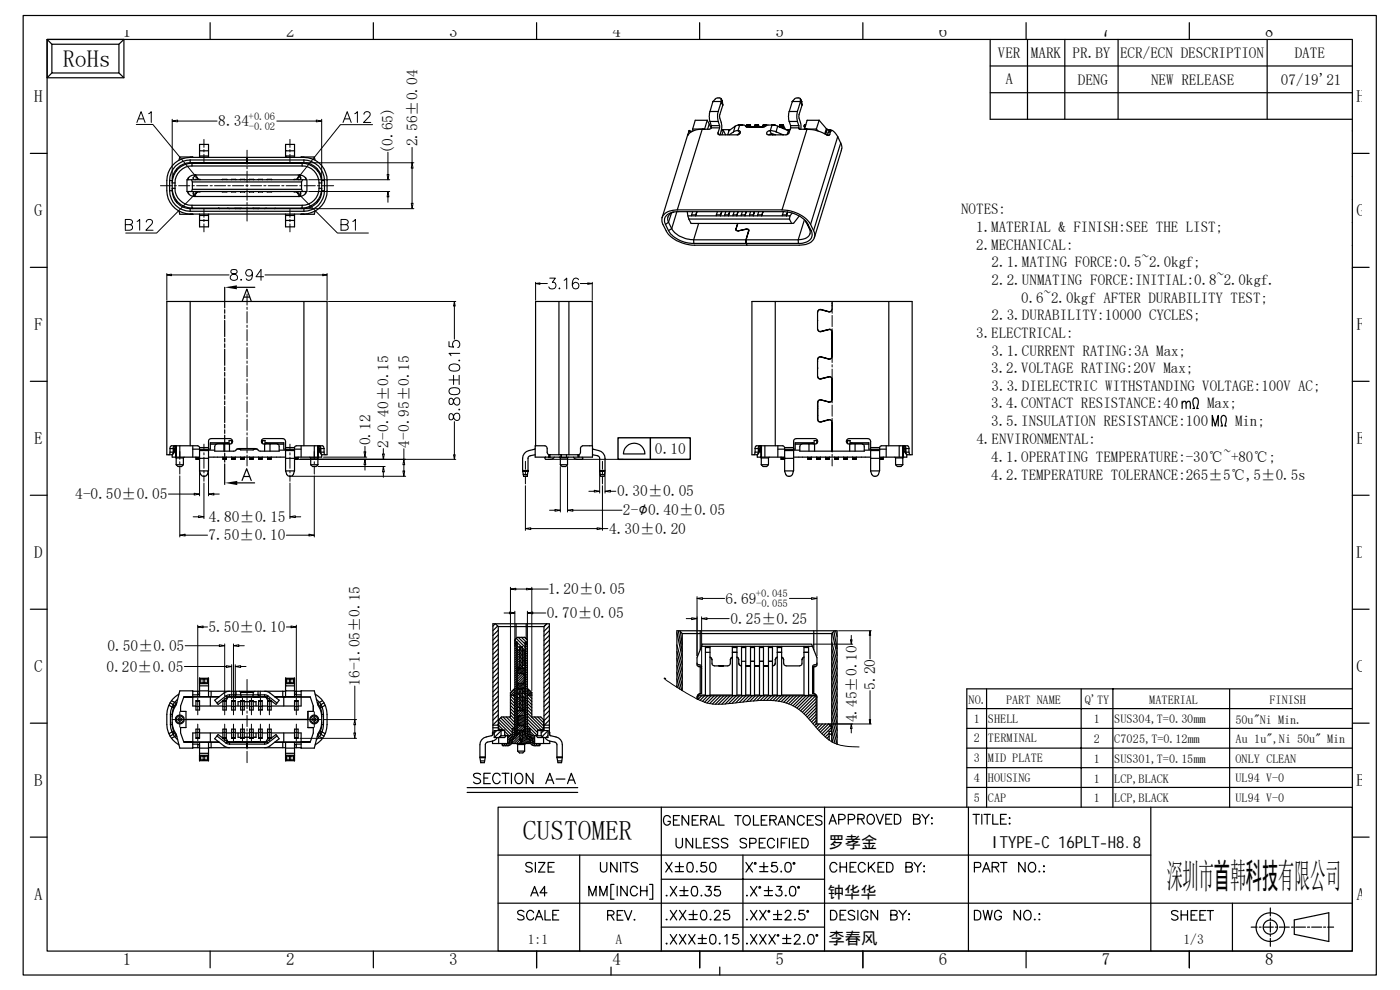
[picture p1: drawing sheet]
<svg xmlns="http://www.w3.org/2000/svg" width="297mm" height="210mm" viewBox="0 0 297 210" stroke-linecap="round" stroke-linejoin="round" font-family="sans-serif">
<defs><g id="words">
<text font-size="7.4" x="247.5" y="188.3">深圳市首韩科技有限公司</text>
<text font-size="5.8" x="110.9" y="178.1">CUSTOMER</text>
<text font-size="5.1" x="13.3" y="14.1">RoHs</text>
<g font-size="3.6">
<text x="26.1" y="7.9">1</text>
<text x="60.7" y="7.9">2</text>
<text x="95.3" y="7.9">3</text>
<text x="129.9" y="7.9">4</text>
<text x="164.5" y="7.9">5</text>
<text x="199.1" y="7.9">6</text>
<text x="233.8" y="7.9">7</text>
<text x="268.4" y="7.9">8</text>
<text x="7.3" y="21.7">H</text>
<text x="287.8" y="21.7">H</text>
<text x="7.3" y="45.9">G</text>
<text x="287.8" y="45.9">G</text>
<text x="7.3" y="70">F</text>
<text x="287.8" y="70">F</text>
<text x="7.3" y="94.2">E</text>
<text x="287.8" y="94.2">E</text>
<text x="7.3" y="118.4">D</text>
<text x="287.8" y="118.4">D</text>
<text x="7.3" y="142.6">C</text>
<text x="287.8" y="142.6">C</text>
<text x="7.3" y="166.8">B</text>
<text x="287.8" y="166.8">B</text>
<text x="7.3" y="191">A</text>
<text x="287.8" y="191">A</text>
<text x="26.1" y="204.8">1</text>
<text x="60.7" y="204.8">2</text>
<text x="95.3" y="204.8">3</text>
<text x="129.9" y="204.8">4</text>
<text x="164.5" y="204.8">5</text>
<text x="199.1" y="204.8">6</text>
<text x="233.8" y="204.8">7</text>
<text x="268.4" y="204.8">8</text>
</g>
<g font-size="3.5">
<text x="175.8" y="179.9">罗孝金</text>
<text x="210.4" y="179.9">ITYPE-C 16PLT-H8.8</text>
<text x="175.6" y="190.4">钟华华</text>
<text x="175.8" y="200.3">李春风</text>
</g>
<g font-size="3.3">
<text x="46.3" y="26.8">8.34</text>
<text x="83.3" y="32.6" transform="rotate(-90 83.3 32.6)">(0.65)</text>
<text x="88.6" y="31.1" transform="rotate(-90 88.6 31.1)">2.56±0.04</text>
<text x="78.6" y="94.5" transform="rotate(-90 78.6 94.5)">0.12</text>
<text x="82.4" y="94.9" transform="rotate(-90 82.4 94.9)">2-0.40±0.15</text>
<text x="86.8" y="94.9" transform="rotate(-90 86.8 94.9)">4-0.95±0.15</text>
<text x="138.9" y="96.3">0.10</text>
<text x="16" y="105.9">4-0.50±0.05</text>
<text x="130.9" y="105.3">0.30±0.05</text>
<text x="44.3" y="110.7">4.80±0.15</text>
<text x="129.2" y="113.3">4.30±0.20</text>
<text x="132.2" y="109.3">2-∅0.40±0.05</text>
<text x="44.2" y="114.6">7.50±0.10</text>
<text x="116" y="131.1">0.70±0.05</text>
<text x="116.3" y="126.1">1.20±0.05</text>
<text x="153.9" y="128.1">6.69</text>
<text x="44.2" y="134.1">5.50±0.10</text>
<text x="154.9" y="132.4">0.25±0.25</text>
<text x="22.6" y="142.5">0.20±0.05</text>
<text x="22.8" y="138.1">0.50±0.05</text>
<text x="76.4" y="145.5" transform="rotate(-90 76.4 145.5)">16-1.05±0.15</text>
<text x="185.7" y="146.4" transform="rotate(-90 185.7 146.4)">5.20</text>
<text x="181.7" y="153.2" transform="rotate(-90 181.7 153.2)">4.45±0.10</text>
</g>
<g font-size="3.2">
<text x="211.7" y="12.3">VER</text>
<text x="213.3" y="17.8">A</text>
<text x="218.7" y="12.3">MARK</text>
<text x="227.5" y="12.3">PR.BY</text>
<text x="228.6" y="17.9">DENG</text>
<text x="237.6" y="12.4">ECR/ECN DESCRIPTION</text>
<text x="244.2" y="18">NEW RELEASE</text>
<text x="271.7" y="17.9">07/19'21</text>
<text x="274.7" y="12.3">DATE</text>
<text x="203.9" y="45.5">NOTES:</text>
<text x="207.1" y="49.3">1.MATERIAL &amp; FINISH:SEE THE LIST;</text>
<text x="207.1" y="53">2.MECHANICAL:</text>
<text x="210.4" y="56.7">2.1.MATING FORCE:0.5~2.0kgf;</text>
<text x="210.4" y="60.5">2.2.UNMATING FORCE:INITIAL:0.8~2.0kgf.</text>
<text x="216.6" y="64.2">0.6~2.0kgf AFTER DURABILITY TEST;</text>
<text x="207.1" y="71.7">3.ELECTRICAL:</text>
<text x="210.4" y="67.9">2.3.DURABILITY:10000 CYCLES;</text>
<text x="210.4" y="75.4">3.1.CURRENT RATING:3A Max;</text>
<text x="210.3" y="79.1">3.2.VOLTAGE RATING:20V Max;</text>
<text x="210.4" y="82.9">3.3.DIELECTRIC WITHSTANDING VOLTAGE:100V AC;</text>
<text x="210.3" y="86.6">3.4.CONTACT RESISTANCE:40</text>
<text x="256.1" y="86.6">Max;</text>
<text x="207.1" y="94.1">4.ENVIRONMENTAL:</text>
<text x="210.3" y="90.4">3.5.INSULATION RESISTANCE:100</text>
<text x="262" y="90.4">Min;</text>
<text x="210.3" y="97.9">4.1.OPERATING TEMPERATURE:-30℃~+80℃;</text>
<text x="210.3" y="101.8">4.2.TEMPERATURE TOLERANCE:265±5℃,5±0.5s</text>
</g>
<g font-size="2.9">
<text x="112" y="200.2">1:1</text>
<text x="130.6" y="200.3">A</text>
<text x="251.1" y="200.3">1/3</text>
</g>
<g font-size="2.6">
<text x="205.5" y="149.3">NO.</text>
<text x="213.4" y="149.3">PART NAME</text>
<text x="230.1" y="149.3">Q'TY</text>
<text x="243.8" y="149.3">MATERIAL</text>
<text x="269.3" y="149.4">FINISH</text>
<text x="206.6" y="153.3">1</text>
<text x="209.6" y="153.3">SHELL</text>
<text x="232.1" y="153.4">1</text>
<text x="236.4" y="153.4">SUS304,T=0.30mm</text>
<text x="262.1" y="153.5">50u&quot;Ni Min.</text>
<text x="206.6" y="157.5">2</text>
<text x="206.6" y="161.7">3</text>
<text x="209.6" y="161.7">MID PLATE</text>
<text x="209.6" y="157.5">TERMINAL</text>
<text x="232.1" y="161.8">1</text>
<text x="232.1" y="157.6">2</text>
<text x="236.4" y="161.8">SUS301,T=0.15mm</text>
<text x="236.4" y="157.6">C7025,T=0.12mm</text>
<text x="262.1" y="161.8">ONLY CLEAN</text>
<text x="262.1" y="157.6">Au 1u&quot;,Ni 50u&quot; Min</text>
<text x="206.6" y="165.8">4</text>
<text x="209.6" y="165.8">HOUSING</text>
<text x="232.1" y="166">1</text>
<text x="236.4" y="166">LCP,BLACK</text>
<text x="262.1" y="166">UL94 V-0</text>
<text x="206.6" y="170">5</text>
<text x="209.6" y="170">CAP</text>
<text x="232.1" y="170.2">1</text>
<text x="236.4" y="170.2">LCP,BLACK</text>
<text x="262.1" y="170.2">UL94 V-0</text>
</g>
<g font-size="2.2">
<text x="52.7" y="25.4">+0.06</text>
<text x="52.8" y="27.5">-0.02</text>
<text x="160.4" y="126.7">+0.045</text>
<text x="160.4" y="128.8">-0.055</text>
</g>
</g></defs>
<g fill="none" stroke="#000" stroke-width=".25">
<path d="M4.9 3.3h287.1v203.5h-287.1zM10 8.4h276.9v193.3h-276.9zM10 8.4h16.3v8.1h-16.3zM10 8.4l1 1M11 9.4h14.2v6.1h-14.2zM11 15.5l-1 1M25.2 15.5l1.1 1M26.3 8.4l-1.1 1M44.6 4.8v3.6M79.2 4.8v3.6M113.8 4.8v3.6M148.4 4.8v3.6"/>
<path d="M183 4.8v3.6M210.1 19.7h76.8M210.1 14h76.8M210.1 8.4v16.9h76.8M217.7 4.8v3.6M218 8.4v16.9M225.9 8.4v16.9M237.2 8.4v16.9M252.3 4.8v3.6M268.8 8.4v16.9M6.4 32.5h3.6M36 38.3v2.2"/>
<path d="M36 38.3h.5M36.5 38.3v2.2M37.1 39.9h-.6a4.2 4.2 0 0 0 4.2 4.2M37.1 39.9a3.6 3.6 0 0 0 3.6 3.6M37.1 38.8v1.1M37.2 34.5a5 5 0 0 1 3.1-1.1h24.2a4.9 4.9 0 0 1 4.9 4.9 7 7 0 0 1-.7 4.6 5 5 0 0 1-4.2 2.5h-24.2a5 5 0 0 1-4.9-4.9 6.8 6.8 0 0 1 1.2-5.4zM37.5 35.8l-.2 .6M39.7 38.1h25.4v2.5h-25.4zM39.8 38.1a1.64 1.64 0 0 1 1.8-1h21.6a1.67 1.67 0 0 1 1.8 1M40 37.7l-.1 .4M40.3 33.9a4.3 4.3 0 0 0-4.3 4.4M40.3 34.5a3.8 3.8 0 0 0-3.8 3.8"/>
<path d="M40.3 33.9v.6M40.3 34.5h24.2M40.3 33.9h24.2M40.6 38.1l.2 .5M40.7 34.6a4.2 4.2 0 0 0-4.2 4.2h.6M40.7 35.2a3.6 3.6 0 0 0-3.6 3.6M40.7 34.6v.6M40.7 35.2h23.4M40.7 34.6h23.4M40.8 38.6v1.6M40.8 38.6h23.2M40.9 33.4l-2.8-.1-.1 .7"/>
<path d="M40.9 34.5v.1M41 37.7v.2zM41 37.7l.6-.6zM41 37.9l.2 .2zM41.5 38.1h.9M42.3 33.4v-2.8h1.9v2.8M42.3 33.1h1.9M42.3 32h1.9M46.6 34.5l-.2 .1M47.2 38.1h.9M48.7 34.5l-.4 .1M49.1 38.1h.9"/>
<path d="M50 34.6h-.2M50 34.5v.1M51 34.5l.2 .1M51 34.5l-1 .1M51 38.1h.9M52.4 33.4v1.1M52.9 38.1h.9M53.8 34.6h1M53.8 34.6h-.2M53.8 34.5v.1M54.8 34.5v.1M54.8 38.1h.9"/>
<path d="M54.8 34.6h.2M56.1 34.5l.4 .1M56.7 38.1h.9M58.3 34.5l.1 .1M60.6 33.4v-2.8h1.9v2.8M60.6 33.1h1.9M60.6 32h1.9M62.4 38.1h.9M63.2 37.1l.6 .6zM63.8 37.9l-.2 .2zM63.8 37.7v.2zM63.9 33.4l2.8-.1 .1 .7"/>
<path d="M63.9 34.5v.1M64 38.6v1.6M64.1 34.6a4.2 4.2 0 0 1 4.1 4.2h-.5M64.1 35.2a3.6 3.6 0 0 1 3.6 3.6M64.1 34.6v.6M64.2 38.1l-.2 .5M64.5 33.9a4.3 4.3 0 0 1 4.3 4.4M64.5 34.5a3.8 3.8 0 0 1 3.7 3.8M64.5 33.9v.6M64.8 37.7l.1 .4M67.3 35.8l.2 .6M67.7 39.9h.5a4.2 4.2 0 0 1-4.1 4.2"/>
<path d="M67.7 39.9a3.6 3.6 0 0 1-3.6 3.6M67.7 38.8v1.1M68.2 38.3v2.2M68.2 38.3h.6M68.8 38.3v2.2M145.9 28.6l-5.4 17.6M145.9 28.5h.1M145.9 28.5v.1M145.9 28.6h.1M146.1 27.9l-.2 .6M146.1 27.9l.4 .2M146.8 27.9l-.6-.2-.1 .2"/>
<path d="M146.9 27.4l.1 .4M146.9 27.4h2.6M149 27.4a3.5 3.5 0 0 0-3.1 1.2M149 27.4l-5.3 17.1M149.5 27.4h.1M150 25.5l.9 1.7M150 25.5h-2.5l-.6 1.9M150 25.5l-.5 1.9M150.5 26.3l-.4 1.1M150.6 23.6a3.4 3.4 0 0 0 0 2.2M150.6 25.8l.3 .9M150.6 25.8h1.8"/>
<path d="M150.6 23.6h1.8M150.9 27.1l-.4 .3h-1.5M150.9 26.7v.4M150.9 27.1h1.8M150.9 26.7h1.8M151.3 21.5l-.7 2.1M151.3 21.5h1.7M152.3 28.2v.2l.3 .2h3.8M152.3 28.2l.2 .4M152.4 23.6l-.2 .6 .2 1.6M152.4 25.8l.3 .9M152.7 26.7v.4"/>
<path d="M152.7 27.1l-.4 1.1M153 20.9l.2 .7M153 21l-.3-.2h-.7l-.7 .7M153 21.6l-.6 2M153 21v.6M153 21.6l.3 .7M153 21.5l.3 .7M153 21l.2 .6M153 27.7h.5M153.1 27.5h1.8M153.2 21.6l.1 .6M153.3 22.3l-.6 2.2 .4 2.1-.1 1.2-.3 .8"/>
<path d="M153.3 22.2v.1M153.5 27.7l-.3 .9M153.5 27.7l.4 .9M155.6 28l-.9 .6M156 26.8l-1.4 .9-.2 .9M156 26.8l-.4 1.2M156.5 27.7l-.9 .3M156.5 27.7h.2M156.6 26.5h.1M156.6 28.5v.1M156.6 26.5h.2M156.7 27.7a.42 .42 0 0 1 .4 .4 .42 .42 0 0 1-.4 .5h-.3"/>
<path d="M156.7 27.7l.3 .6M156.7 28.4v.2M156.9 28.4l-.5 .2M156.9 26.5h1l.5 .5h3.7l.7-.5h1M156.9 26.5l-.9 .3M156.9 26.5l-.4 1.2M157.4 26.5h-.8M157.4 26.5h.1M158.3 26.7v.2M158.3 26.9l.1 .1M158.3 26.7h.7M158.4 26.5l-.1 .2"/>
<path d="M158.4 26.5h.7M159 26.7v.2h-.7M159.1 26.5l-.1 .2M159.1 26.5h-.7M159.1 26.5h.1M159.1 26.5l.2 .4M160.1 26.7v.2M160.1 26.7h.7M160.1 26.9h.1M160.1 26.5v.2M160.1 26.5h.7M160.8 26.9h.1"/>
<path d="M160.8 26.5v.4M160.9 26.5h-.8M160.9 26.5h-.1M160.9 26.5l.2 .4M161.6 26.9h.1M161.6 26.9l-2.9 .1M161.6 26.9l.1 .1M161.8 26.7v.2M161.8 26.9l.1 .1M161.8 26.9h.5M161.8 26.7h.7M161.9 26.5l-.1 .2"/>
<path d="M161.9 26.5h.7M162.6 26.5v.2M162.6 26.5h-.7M162.6 26.5h.1M162.6 26.5l.1 .1M163.3 27.7h.1M163.3 27.7l.4 .7M163.4 28.5v.1M163.4 27.7l1.2 .3M163.7 28.4l-.5 .2M163.7 28.4l.8 .2M163.8 26.5l1.2 .3"/>
<path d="M163.8 26.5l-.4 1.2M163.9 26.5h.4M163.9 28.4l-.1 .2M164 28.5v.1M164.3 26.5v.1M164.4 26.5h-.7M164.4 26.5h-.1M164.4 26.5l.1 .1M164.6 28l1.6 .6M165 26.8l-.4 1.2M165 26.8l2.3 .9-.3 .9M165.4 26.7v.3"/>
<path d="M165.4 26.9h.6M165.4 26.7h.6M165.4 26.5v.2M165.4 26.5h.7M166 26.7v.2M166 26.9l.2 .4M166.1 26.5l-.1 .2M166.2 26.5h-.8M166.2 26.5h-.1M166.2 26.5l.4 .9M166.8 27.5h.8M167.4 23.6a3.4 3.4 0 0 0 0 2.2"/>
<path d="M167.4 25.8h1.8M167.4 23.6h1.8M167.4 25.8l.3 .9M167.7 27.1l-.4 1.2-.5 .3h-3.8a.42 .42 0 0 1-.4-.4 .42 .42 0 0 1 .5-.4l.2-.1M167.7 26.7v.4M167.7 27.1h1.8M167.7 26.7h1.8M168.1 21.5l-.7 2.1M168.1 21.5h1.7M169.2 23.6l-.2 .8 .2 1.4M169.2 25.8l.3 .9M169.5 27.1l.1 .3h1.6"/>
<path d="M169.5 26.7v.4M169.5 27.1l.1 .2M169.8 20.9l.3 .7M169.8 21l-.3-.2h-.7l-.7 .7M169.8 21.6l-.6 2M169.8 21v.6M169.8 21.6l.3 .7M169.8 21.5l.3 .7M169.8 21l.3 .6M170.1 21.6v.6M170.1 22.3l-.6 2.4 .4 1.6v1.1M170.1 22.2v.1"/>
<path d="M170.6 26.9h.2M170.6 26.7h.3M170.6 26.7v.2M170.6 26.9l.1 .2M170.6 27.4h2.6M170.6 26.5h.3M170.6 26.5v.2M170.6 27.4h.1M170.9 26.5h-.3M171.2 27.4a8.6 8.6 0 0 1 4.2 1.2M171.2 27.4l-5.3 17.1M173.2 27.4l.4 .4"/>
<path d="M173.8 25.5h-2.6l-.6 1.9M173.8 25.5l-.6 1.9M173.8 25.5l1.5 1.8M175.3 27.3l.8 .5M175.3 27.3l-.3 1.1M175.5 28.5l.1 .1M175.5 28.5l-.1 .1M175.5 27.4l-.3 1.1M175.7 28.1l-.2 .6M176 28.5l-.1 .2-.5-.1M176 28.5l-.4 .2M176.2 27.9l-.5 .2"/>
<path d="M176.2 27.9l-.2 .6M176.4 27.7h.2l.4 .4 .7 .9M176.4 27.7l-.7 .4M176.4 27.7l-.2 .2M176.4 27.7l-.2-.2h-.5l.7 .2M177.7 29l-5.7 18.6M177.7 29l.7 1.3M178.4 30.3l.2 .9-.1 .7-5.7 18.5M178.4 30.3l-5.8 18.6M286.9 32.5h3.5M286.9 27.8h.1M286.9 32.6v.1"/>
<path d="M286.9 37.5h.1M6.4 56.7h3.6M36 40.5a4.3 4.3 0 0 0 4.3 4.3M36 40.5h.5M36.5 40.5a3.9 3.9 0 0 0 3.8 3.8M37.3 42.4l.2 .6M38 44.8l.1 .7 2.8-.1M39.8 40.6a1.6 1.6 0 0 0 1.8 1.1h21.6a1.64 1.64 0 0 0 1.8-1.1M39.9 40.6l.1 .5M40.3 44.3v.5M40.3 44.8h24.2M40.3 44.3h24.2"/>
<path d="M40.7 43.5v.6M40.7 44.1h23.4M40.7 43.5h23.4M40.8 40.2l-.2 .4M40.8 40.2h23.2M40.9 44.1v.2M41 40.9v.2zM41 41.1l.6 .6zM41.2 40.6l-.2 .3zM41.5 40.6h.9M42.3 45.4v2.7h1.9v-2.7M42.3 46.8h1.9"/>
<path d="M42.3 45.7h1.9M46.4 44.1l.2 .2M47.2 40.6h.9M48.3 44.1l.4 .2M49.1 40.6h.9M49.8 44.1l.2 .1M50 44.2h1M50 44.2v.1M51 40.6h.9M51 44.2v.1M51.2 44.1l-.2 .1M52.9 40.6h.9"/>
<path d="M53.6 44.1l.2 .2M53.8 44.2h1M54.8 40.6h.9M54.8 44.2v.1M55 44.1l-.2 .1M56.5 44.1l-.4 .2M56.7 40.6h.9M58.4 44.1l-.1 .2M60.6 45.4v2.7h1.9v-2.7M60.6 46.8h1.9M60.6 45.7h1.9M62.4 40.6h.9"/>
<path d="M63.6 40.6l.2 .3zM63.8 41.1l-.6 .6zM63.8 40.9v.2zM63.9 44.1v.2M64 40.2l.2 .4M64.1 43.5v.6M64.5 44.3v.5M64.9 40.6l-.1 .5M66.8 44.8l-.1 .7-2.8-.1M67.5 42.4l-.2 .6M68.2 40.5a3.8 3.8 0 0 1-3.7 3.8M68.2 40.5h.6"/>
<path d="M68.8 40.5a4.3 4.3 0 0 1-4.3 4.3M140.5 46.2v1.1l.8 1.6a6.9 6.9 0 0 0 6.1 3.1h22.1a3.1 3.1 0 0 0 3.3-1.6M141.2 47.6l.6 1.3M141.8 48.9a6.3 6.3 0 0 0 5.4 2.7M141.8 47.1l.7 1.4M141.8 47.1l-.6 .5M142.5 45.2l-.7 1.9M142.5 48.5a5.8 5.8 0 0 0 4.7 2.4M142.5 48.5l-.7 .4M143 45a1.49 1.49 0 0 0-1.2 2.1M143.6 44.9l-1.1 3.6M143.7 44.5a3.1 3.1 0 0 0-3.2 1.7"/>
<path d="M143.7 44.5h22.2M145.8 44.9l.3 1.6M145.9 45.8h20.9M146.1 46.5h21.4M146.7 45.6v.2M146.7 45.6h.9M146.9 44.9l-.2 .7M147.2 50.9h22.1M147.2 50.9v.7M147.2 51.6h22.2M147.8 44.9h.1M147.8 44.9l-.2 .7"/>
<path d="M147.9 44.9l-.3 .9v-.2M148.2 47.4l-1 3.5M152 45.6l-.1 .2M152 45.6h.9M152.2 44.9l-.2 .7M153.1 44.9l-.2 .7M153.1 44.9l-.3 .9 .1-.2M153.1 44.9h.1M153.8 45.6v.2M153.8 45.6h.8M154 44.9l-.2 .7M154.8 44.9l-.2 .7"/>
<path d="M154.8 44.9l-.2 .9v-.2M155.5 45.6v.2M155.5 45.6h.8M155.7 44.9l-.2 .7M156.1 48.5l.2 .4M156.2 48.6l.3-1.2-.3 1.4M156.2 48.8l.5 .2M156.2 48.8l.4 .2M156.5 44.9l-.2 .7M156.6 44.9l-.3 .9v-.2M156.6 49h.1M157.3 45.6l-.1 .2"/>
<path d="M157.3 45.6h.8M157.5 44.9l-.2 .7M158.2 50.9l.1 .7v-.7M158.3 51.6l.2 .4zM158.3 44.9l-.2 .7M158.3 44.9l-.3 .9 .1-.2M158.3 48.6h.4l.1 .2M158.3 48.6h.4l.1 .4-.5 1.9M158.3 48.6l-1.6 .4M158.3 48.6l-1.7 .4M158.3 48.6h.1M158.5 52h.1"/>
<path d="M158.8 48.8v.1M158.8 49h.1M158.8 49l-.6 1.9M158.8 48.8h.1M158.8 48.9v.1M159 45.6v.2M159 45.6h.8M159.2 44.9l-.2 .7M160 44.9l-.2 .7M160.1 44.9l-.3 .9v-.2M160.7 45.6v.2M160.7 45.6h.9"/>
<path d="M161 44.9l-.3 .7M161.8 44.9h.1M161.8 44.9l-.2 .7M161.9 44.9l-.3 .9v-.2M165.9 44.5a7.3 7.3 0 0 1 6.1 3.1M166 45.6l-.1 .2M166 45.6h.9M166.2 44.9l-.2 .7M166.8 45.8h.8M166.9 45.6l-.1 .2M167 45l-.1 .6M167.1 45l-.3 .8"/>
<path d="M167.5 46.5l.4 .9M167.6 45.8l-.1 .7M168.1 45.2l-.5 .6M169.3 50.9l.1 .7M169.5 45.8l-1.1 1.6h-.5h-21.3l-.5-.9M170.6 46.6l-1.3 4.3M170.9 46.8l.1 .3M170.9 46.8a6.9 6.9 0 0 0-4.8-1.9h-22.3a2.59 2.59 0 0 0-2.8 1.6l.2 1.1M170.9 46.8l.5 .8M171 47.1l.4 .5M171 47.1l.7 1.4M171.4 47.6l.7 1.3"/>
<path d="M171.7 48.5a1.62 1.62 0 0 1-1.6 2.3l-.8 .1M171.7 48.5l.4 .4M172 47.6l.6 1.3M172.1 48.9a1.77 1.77 0 0 1-1.5 2.6l-1.2 .1M172.6 48.9l.2 .7v.8M286.9 56.7h3.5M286.9 42.4h.1M286.9 47.2v.1M286.9 52.1h.1M286.9 57h.1M40.3 64v30.6M47.7 60.9v4.4"/>
<path d="M47.7 65.7v.7M47.7 66.8v.8M47.7 68v3.4M47.7 71.8v.7M47.7 72.9v.8M47.7 74.1v3.4M47.7 77.9v.7M47.7 79v.8M50.2 60.9h3.9M51.4 63.9l1-2.6 .9 2.6M51.7 63h1.3M64.5 64v30.6"/>
<path d="M118.6 64v32.5M120.7 64v32.5M164.5 64v30.6M173.5 78h.1M173.5 78.1h.1M173.4 76.7h.1M173.5 68h.1M173.4 76.1h.1M173.5 79.9a.52 .52 0 0 0 .6 .4M173.5 69.8a.52 .52 0 0 0 .6 .5M174.1 75.7a.52 .52 0 0 0-.6 .5M174.1 65.7a.52 .52 0 0 0-.6 .5"/>
<path d="M174.1 65.6v.1M174.1 70.3v.1M174.1 75.7h.1M174.1 75.7l1.8 .5M174.1 65.7l1.8 .5M175.1 65.9h.1M175.1 70v.1M175.1 75.9v.1M175.9 76.1l-1.7-.4a.65 .65 0 0 0-.8 .5v3.7a.54 .54 0 0 0 .8 .5l1.7-.4a.52 .52 0 0 1 .6 .4v4.4a.52 .52 0 0 1-.6 .4l-1.7-.4a.58 .58 0 0 0-.8 .6v3.6a.55 .55 0 0 0 .8 .5l1.7-.4a.52 .52 0 0 1 .6 .5v6.1M175.9 69.9a.53 .53 0 0 1 .6 .5v5.2a.59 .59 0 0 1-.6 .6M175.9 69.9a.52 .52 0 0 1 .6 .5v5.2a.52 .52 0 0 1-.6 .5M175.9 66.1l-1.7-.5a.58 .58 0 0 0-.8 .6v3.6a.54 .54 0 0 0 .8 .5l1.7-.4"/>
<path d="M175.9 69.9l-1.8 .4M176 66.1v.1M176 69.8v.1M176 76.1v.1M176 79.9h.1M176.5 65.6a.52 .52 0 0 1-.6 .5M176.5 74.9h.1M176.5 74.4h.1M176.5 72.2h.1M176.5 64.8h.1M176.5 64.4h.1M176.5 65.6a.59 .59 0 0 1-.6 .6"/>
<path d="M188.6 64v30.6M6.4 80.9h3.6M36.1 95.9l-.3 .6M36.1 95.1v.8M36.1 95.9h.8M36.1 95.1h.8M36.5 96.5v.5h5.1M36.6 96.4l-1.2 .1v-32.5h34v32.5l-1.2-.1M36.8 96.1l-.1 .1M36.9 95.9l-.3 .5M36.9 95.1v.8M36.9 95.2h.2"/>
<path d="M37 94.6l-.1 .5M37 94.6l-.3 .3-.1 1.5M37.1 94.6v1.2h-.2M37.2 97l.2 .1M37.3 94.6v2.4M37.4 97.1v1.5M37.4 98.6l.4 .4h.7l.4-.4M37.4 98.6h1.5M37.4 97.1h1.5M37.4 94.6v2.4M38.1 94.6v2.4M38.9 97.1v1.5"/>
<path d="M39.1 97l-.2 .1M40.9 94.6v2.4M40.9 95.3h1.4M41.6 97v.4h.7M41.6 97.3h.7M41.6 97.1h.7M41.6 97h.7M42.3 94.9l-.3-.3h-5.6l-.3 .2v.3M42.3 94.9v5.1l.3 .7a.81 .81 0 0 0 1.4 0l.2-.9 .1-6.5 .5-.3h4a.57 .57 0 0 1 .6 .6 .57 .57 0 0 1-.6 .6h-2.9l-.3 .4v1.1h4.3a.69 .69 0 0 1 1.2-.3h2.6a.68 .68 0 0 1 .7-.2 .68 .68 0 0 1 .5 .5h4.3v-1.1l-.4-.4h-2.8a.57 .57 0 0 1-.5-.6 .57 .57 0 0 1 .5-.6h4l.5 .3 .1 6.5 .2 .9a.82 .82 0 0 0 1.4 0l.3-.9v-4.9M42.3 99.9h1.9M42.3 97.2h1.9M42.3 95.6h1.9"/>
<path d="M42.3 95.3h1.9M42.3 94.9h1.9M44.2 95.5h1.4zM44.2 97h16.4M44.6 94.2h1.2M47.3 97v.4h.7v-.4M47.3 97.3h.7M47.3 97.1h.7M47.5 94.2v1.5M47.7 80.2v3.4M47.7 83.9v.8M47.7 85.1v.7"/>
<path d="M47.7 86.2v3.4M47.7 90v.8M47.7 91.2v.7M47.7 92.3v3.4M47.7 96.1v.8M47.7 97.3v.7M47.7 98.4v4.4M48.4 93.9h-3.8v1.4h-.4M48.4 93.9v.3M48.4 93.9l-1 .3M48.6 93.5v.7zM48.6 93.5h.5z"/>
<path d="M48.7 94.2v1.5M49.1 93.5v.6zM49.1 97v.4h.8v-.4M49.1 97.3h.8M49.1 97.1h.8M50.2 95.3h.7M50.7 95.1h3.4M51.1 97v.4h.7v-.4M51.1 97.3h.7M51.1 97.1h.7M53 97v.4h.7v-.4M53 97.3h.7"/>
<path d="M53 97.1h.7M53.9 95.3h.7M54.9 97v.4h.7v-.4M54.9 97.3h.7M54.9 97.1h.7M55.7 93.5v.6zM55.7 93.5h.5M56.1 94.2v1.5M56.2 93.5v.7zM56.4 93.9h3.8v1.4h.4M56.4 93.9l1 .3M56.4 93.9v.3"/>
<path d="M56.8 97v.4h.7v-.4M56.8 97.3h.7M56.8 97.1h.7M57.3 94.2v1.5M58.9 94.2h1.3M59.2 95.5h1.4zM60.6 99.9h1.9M60.6 97.2h1.9M60.6 95.6h1.9M60.6 95.3h1.9M60.6 94.9h1.9M62.5 94.9l.4-.3h5.5l.3 .5"/>
<path d="M62.5 97.3h.7M62.5 97.1h.7M62.5 97h.7M62.5 95.3h1.4M63.2 97v.4h-.7M63.9 94.6v2.4M65.7 97l.2 .1M65.9 98.6l.4 .4h.8l.3-.4M65.9 98.6h1.5M65.9 97.1h1.5M65.9 97.1v1.5M66.7 94.6v2.4"/>
<path d="M67.4 94.6v2.4M67.4 97.1v1.5M67.5 94.6v2.4M67.6 97l-.2 .1M67.7 94.6v1.2h.2M67.7 95.2h.2M67.8 94.6l.2 .2 .2 1.6M67.8 94.6l.1 .5M67.9 95.9l.3 .5M67.9 95.9h.8M67.9 95.1h.8M67.9 95.1v.8"/>
<path d="M68.2 96.5v.5h-5M68.7 95.9l.3 .6M68.7 95.1v.8M110.9 100h1.1M110.9 99.8h1.1M113.5 94.6h2.3l.3 .4v.9a.51 .51 0 0 0 .5 .6h6a.51 .51 0 0 0 .5-.6v-.9l.3-.3 .2-.1h2.1v2.4h-12.2zM113.5 95.2a4.8 4.8 0 0 0-2.2 1 6.2 6.2 0 0 0-.2 4.8h.7l.2-1.1 .1-2.9 .4-.3 1-.2M113.6 94.6v-30.6h12v30.6M115.7 97l-.1 .3a1.96 1.96 0 0 0 1.8-.1l.2-.2M116.4 96.4v.6M116.6 96.5v.5M118.7 97l.2 .1"/>
<path d="M118.9 98.6l.4 .4h.7l.4-.4M118.9 98.6h1.5M118.9 97.1h1.5M118.9 97.1v1.5M119 96.5v.5M120.2 96.5v.5M120.4 97.1v1.5M120.6 97l-.2 .1M121.7 97l.1 .2a1.96 1.96 0 0 0 1.8 .1l-.1-.3M122.6 96.5v.5M122.9 96.4v.6M125.7 95.2a4.8 4.8 0 0 1 2.3 1l.3 .5 .1 .5v2.7l-.2 1.1h-.8l-.2-1.1v-2.9l-.4-.3-1.1-.2"/>
<path d="M127.2 99.8h1.2M127.3 100h1.1M132.9 94.7a2.28 2.28 0 0 1 2.5-.5 2.28 2.28 0 0 1 1.4 2.1h-4.6l.3-1.2zM160.2 95.9l-.3 .6M160.2 95.9h.8M160.2 95.1h.8M160.2 95.1v.8M160.7 96.5v.5h5M160.7 96.4l-1.2 .1v-32.5h34v32.5l-1.2-.1M161 95.9l-.3 .5M161 95.2h.2M161 95.1v.8"/>
<path d="M161.1 94.6l-.1 .5M161.2 94.6l-.3 .3-.2 1.5M161.2 94.6v1.2h-.2M161.3 97l.2 .1M161.4 94.6v2.4M161.5 98.6l.4 .4h.7l.4-.4M161.5 98.6h1.5M161.5 97.1h1.5M161.5 97.1v1.5M161.5 94.6v2.4M162.3 94.6v2.4M163 97.1v1.5"/>
<path d="M163.2 97l-.2 .1M165 95.3h1.5M165 94.6v2.4M165.7 97v.4h.8M165.7 97.3h.8M165.7 97.1h.8M165.7 97h.8M166.5 94.9l-.4-.3h-5.6l-.2 .1-.1 .4M166.5 94.9v5.1l.2 .7a.81 .81 0 0 0 1.4 0l.3-.9v-6.5l.5-.3h4a.57 .57 0 0 1 .6 .6 .57 .57 0 0 1-.6 .6h-2.9l-.3 .4v1.1h13.6v-1.1l-.4-.4h-2.8a.57 .57 0 0 1-.6-.6 .57 .57 0 0 1 .6-.6h4l.5 .3 .1 6.7 .3 .7a.81 .81 0 0 0 1.4 0l.2-.9v-4.9M166.5 99.9h1.8M166.5 97.2h1.9M166.5 95.6h1.9"/>
<path d="M166.5 95.3h1.9M166.5 94.9h1.9M168.4 95.5h1.3zM168.4 97h16.3M168.7 94.2h1.3M171.4 97v.4h.7v-.4M171.4 97.3h.7M171.4 97.1h.7M171.6 94.2v1.5M172.5 93.9h-3.8v1.4h-.3M172.5 93.9v.3M172.5 93.9l-1 .3"/>
<path d="M172.7 93.5v.7zM172.7 93.5h.6zM172.8 94.2v1.5M173.3 93.5v.6zM173.3 97v.4h.7v-.4M173.3 97.3h.7M173.3 97.1h.7M173.5 88.2h.1M173.4 86.7h.1M173.4 86.1h.1M173.5 85.2v3.8a.52 .52 0 0 0 .6 .5l1.7-.5a.6 .6 0 0 1 .7 .6v6.1M174.1 84.8a.58 .58 0 0 0-.6 .5"/>
<path d="M174.1 80.3l1.8-.4a.53 .53 0 0 1 .6 .5v4.4a.53 .53 0 0 1-.6 .5l-1.8-.5M174.1 80.4h.1M174.1 84.8h.1M175.1 80.1h.1M175.1 85.1h.1M175.2 97v.4h.7v-.4M175.2 97.3h.7M175.2 97.1h.7M175.7 85.3h.2M176.3 85.2h.1M176.5 94.5h.1M176.5 93h.1"/>
<path d="M176.5 95.3h.1M176.5 91.9h.1M176.5 91.3h.1M177.1 97v.4h.7v-.4M177.1 97.3h.7M177.1 97.1h.7M179 97v.4h.7v-.4M179 97.3h.7M179 97.1h.7M179.8 93.5v.6zM179.8 93.5h.5M180.3 94.2v1.5"/>
<path d="M180.3 93.5v.7zM180.5 93.9h3.8v1.4h.4M180.5 93.9l1 .3M180.5 93.9v.3M180.9 97v.4h.8v-.4M180.9 97.3h.8M180.9 97.1h.8M181.4 94.2v1.5M183 94.2h1.3M183.3 95.5h1.4zM184.7 99.9h1.9M184.7 97.2h1.9"/>
<path d="M184.7 95.6h1.9M184.7 95.3h1.9M184.7 94.9h1.9M186.6 94.9l.4-.3h5.5l.2 .1 .1 .4M186.6 97.3h.8M186.6 97.1h.8M186.6 97h.8M186.6 95.3h1.4M187.4 97v.4h-.8M188 94.6v2.4M189.8 97l.2 .1M190 98.6l.4 .4h.7l.4-.4"/>
<path d="M190 98.6h1.5M190 97.1h1.5M190 97.1v1.5M190.8 94.6v2.4M191.5 94.6v2.4M191.5 97.1v1.5M191.6 94.6v2.4M191.7 97l-.2 .1M191.8 95.2h.2M191.9 94.6l.1 .5M192 95.9l.3 .5M192 95.8h-.2l.1-1.2 .3 .3 .1 1.5"/>
<path d="M192 95.9h.8M192 95.1h.8M192 95.1v.8M192.4 96.5v.5h-5M192.8 95.9l.2 .5 .1 .1M192.8 95.1v.8M250.8 85.5l.4-.4 .3 .1 .1 1.4M250.8 85.1v1.5M251.6 85.5l.5-.4 .3 .1 .1 1.4M253.1 86.6h.3a2.12 2.12 0 0 1-.1-2.1 .55 .55 0 0 1 .8 .2 2.59 2.59 0 0 1-.2 1.9h.3M257.2 90.4v-2.3l.6 2.3 .6-2.3v2.3M259 90.4h.3a2.35 2.35 0 0 1-.1-2.2 .54 .54 0 0 1 .7 0 .54 .54 0 0 1 .2 .6l-.3 1.6h.3"/>
<path d="M286.9 80.9h3.5M6.4 105.1h3.6M50.3 102.4h3.7M51.4 101.9l.9-2.5 1 2.5M51.7 101.1h1.2M111 100.7h.9M127.3 100.7h.9M286.9 105.1h3.5M6.4 129.2h3.6M105 132.3l-.4 .5M105.1 132.3l.6 .6M105.6 132.8l-1 1"/>
<path d="M105.7 133.7l-1.1 1.1M105.7 134.6l-1.1 1.2M105.7 135.7l-1.1 1.1M105.7 136.6l-1.1 1.2M105.7 137.7l-1.1 1.1M105.7 138.7l-1.1 1.1M105.7 139.6l-1.1 1.2M105.7 132.9v22.1M105.7 132.9h9.7M109.2 136.5l.2 .1M109.2 135.8l.4 .4M109.4 136.6l-.2 .3z"/>
<path d="M109.4 136.2v.4zM109.4 136.2h.3zM109.4 136.5l.3-.2 1 .9-.4 .8-1.1 1.1M109.5 132.3v3.2M109.5 135.4l1.9 1.9M109.7 137.9h.6zM109.7 136.7l-.5 .5M109.7 137.2l-.5 .5M109.7 139.6l-.5 .4M109.7 136.9l.6 .6M109.9 137.9l-.7 .7M109.9 135.2l1.5 1.4"/>
<path d="M110 137.9l-.3-.2-.5 .4M110.3 137.2h.5zM110.3 137.9v-.7v4.5v-.2M110.3 137.2h.1M110.3 139l-.6 .6M110.3 138.5l-1.1 1.1M110.3 139.6l-.6 .6M110.6 135.2l1.1 1M110.8 137.9h.6zM110.8 139.3l-.5 1.2M110.8 137.7l-.5 1.2M110.8 139.4l.6 .2"/>
<path d="M110.8 139.1l.6 .2M110.8 138.8l.6 .2M110.8 138.2l.6 .2M110.8 137.4l.5 .5M111.3 135.2l.5 .5M111.4 136.2h.3zM111.4 138.1l-.6-.2v-.7v4.5v-.5M111.4 136.2v19.7zM111.4 138.7l-.6-.2-.5 1.2M111.6 136.2l-.2 .2M111.6 132.3v3.2M111.7 136.2v.4z"/>
<path d="M111.7 136.6l.2 .3zM111.7 136.3l.2 .1M111.7 136.6l-.3 .3M111.9 137.4l-.5 .5M111.9 139.4l-.5 .5-.6-.2M111.9 136.9l-.5 .5M111.9 137.9l-.5 .5M111.9 138.9l-.5 .5M111.9 139.9l-.5 .5M111.9 138.5l-.5 .4M115.4 132.9v22.1M116 132.3l-.6 .6"/>
<path d="M116.5 132.8l-1.1 1.1M116.5 133.8l-1.1 1.1M116.5 134.8l-1.1 1.1M116.5 135.7l-1.1 1.2M116.5 136.8l-1.1 1.1M116.5 137.8l-1.1 1.1M116.5 138.8l-1.1 1.1M116.5 139.8l-1.1 1.1M143.6 133.8v12zM143.6 133.8h34M143.6 134.2l1.1 5.4M143.6 136.8l1.1 4.2"/>
<path d="M143.6 138.2l1.1 4.3M143.6 139.6l1.1 4.3M143.9 133.8l.8 4.4M144.2 133.8l.5 .6M144.3 133.9l.4 2.8M144.7 134.4v12.1M144.7 134.4h31.7M148.5 133.8v4M148.8 137.1h23.5M149.6 138.4h1zM149.6 137.1v10.4h1v-10.4M149.6 137.4h1"/>
<path d="M150.6 139.4l.4 .5M151 139.9v.8zM154.9 139.9v.8zM155.4 137.1v10.4h.9v-10.4M155.4 139.4l-.5 .5M155.4 138.4h.9M155.4 137.4h.9M156.3 139.4l.3 .2 .1 .3M156.7 139.9v.8zM157.3 137.1v10.4h.9v-10.4M157.3 137.4h.9M159.2 137.1v10.4h.9v-10.4"/>
<path d="M159.2 137.4h.9M161.1 137.1v10.4h.9v-10.4M161.1 137.4h.9M163 137.1v10.4h.9v-10.4M163 137.4h.9M164.5 139.9v.8zM164.9 137.1v10.4h.9v-10.4M164.9 139.4l-.4 .5M164.9 138.4h.9M164.9 137.4h.9M165.8 139.4l.4 .5M166.2 139.9v.8z"/>
<path d="M170.1 139.9v.8zM170.6 137.1v10.4h.9v-10.4M170.6 139.4l-.5 .5M170.6 138.4h.9M170.6 137.4h.9M172.6 133.8v4M176.4 136.2l1.2 4.3M176.4 137.7l1.2 4.2M176.4 139.1l1.2 4.3M176.4 134.4v22.9M176.6 134.2l1 4.8M176.9 133.9l.7 3.7"/>
<path d="M177 133.8l-.6 .6M177.2 133.8l.4 1.2M177.6 133.8v24.1zM286.9 129.2h3.5M6.4 153.4h3.6M35.8 149.6l.7 .4M36.1 149.1l.6 .4M36.2 153.7l.3 1.6M36.2 151.5v2.2M36.2 153.7h.3M36.2 151.5h.3M36.4 148.6l.6 .4"/>
<path d="M36.5 150l-.3 1.5M36.5 155.3l-.7 .3M36.5 150l.3 .1M36.5 155.3l.2 .5M36.5 151.5v2.2M36.5 153.2a4.8 4.8 0 0 0 .9 2.7l.7 2.8h2.8v-3.2h.7M36.5 153.7a3.9 3.9 0 0 0 1 2.5M36.7 155.8l.3 .4M36.7 149.5l.2 .5M36.7 155.8l-.6 .4M36.7 149.5l-.2 .5M36.8 155.1l-.3 .2"/>
<path d="M36.9 155.3l-.2 .5M37 149l-.3 .5M37 149l.3 .2M37 156.2l-.6 .4M37 156.2l.7 .7M37.3 156l-.3 .2M37.5 149a3.6 3.6 0 0 0-1 2.5M37.7 148.3l-.7 .7M38 147.2a5.1 5.1 0 0 0-2.6 4.3 6.7 6.7 0 0 0 1.2 5.4l1.4 1.1M38.3 149.8v1.1zM38.3 154.3v1.2zM38.3 155.5l.7 1.9z"/>
<path d="M38.3 154.3h1.2zM38.3 150.9h1.2zM39 147.9l-.7 1.9zM39.5 150.9v1.7zM39.5 152.6v1.7zM39.5 152.6h25.8zM40.9 157.4h-1.9h7.4M40.9 147.9h-1.9h7.4M40.9 158.6h1.4M40.9 157.8h1.1M40.9 157.5h5.7M40.9 147.8h5.7"/>
<path d="M40.9 147.4h1.1M40.9 146.6h1.4M41.6 149.8h-.7v-3.3h-2.8l-.7 2.9a4.8 4.8 0 0 0-.9 2.6M41.6 148.6h.7v2h-.7zM41.6 154.7h.7v1.9h-.7zM41.6 156.5h.7M41.6 155.4h.7M41.6 149.8h.7M41.6 148.7h.7M42 157.8l.3 .4M42 146.6v.8M42 157.8v.8"/>
<path d="M42.3 145v-1.1v3.9M42.3 147l-.1 .3-.2 .1M42.3 143.8v.1M42.3 145h.1M42.3 157.5v3.9M42.3 143.9h1.9v3.9M42.3 159.8h1.9M42.3 158.7h1.9M42.3 155.5h5M42.3 149.8h5M42.3 143.9l.3 .1M42.3 146.5h1.9"/>
<path d="M42.3 145.5h1.9M42.3 145h1.9M42.6 144v.9l-.3 .1M42.6 144h.5M43.1 144.8l-.5 .1M43.1 144v.8M43.1 144.8h.3M43.1 144h.3M43.4 144.8l.6 .1M43.4 144v.8M44 144h-.6M44 144v.9"/>
<path d="M44 144.9l.2 .1M44.2 143.9l-.2 .1M44.2 143.8v1.2M44.2 157.5v3.9M44.2 158.6h16.4M44.2 146.6h16.4M44.6 147.9v1.9M44.6 155.5v1.9M44.8 146.6v1.2M44.8 157.5v1.1M46 156.1l2 1.5M47.3 156.6l-1-.8-.7 .9 1.9 1.5 1.2 .4"/>
<path d="M47.3 148.6h.7v2h-.7zM47.3 154.7h.7v1.9h-.7zM47.3 156.6l.9 .7M47.3 156.5h.7M47.3 155.4h.7M47.3 149.8h.7M47.3 148.7h.7M48 157.6l.7 .2M48 147.6l-2 1.5M48 156.6l.4 .8M48 147.6l.2 .3M48 155.5h1.1"/>
<path d="M48 149.8h1.1M48.2 157.3l.5 .2M48.2 147.9l-.9 .7M48.2 157.3l-.2 .3M48.3 157.4h8.2M48.3 147.9h8.2M48.4 147.9l-.4 .7M48.7 146.6l-1.2 .4-1.9 1.5 .7 .9 1-.7M48.7 147.4l-.7 .2M48.7 147.8l-.5 .1M48.7 147.4v.4M48.7 157.5v.3"/>
<path d="M48.7 157.8h7.4M48.7 157.5h7.4M48.7 147.8h7.4M48.7 147.4h7.4M49.1 148.6h.8v2h-.8zM49.1 154.7h.8v1.9h-.8zM49.1 156.5h.8M49.1 155.4h.8M49.1 149.8h.8M49.1 148.7h.8M49.6 146.6v1.2M49.8 157.4h.2"/>
<path d="M49.9 155.5h1.2M49.9 149.8h1.2M50 147.8h.1M50 147.8h1M50 147.8l-.2 .1M50.1 146.6v.8l-.4 .4M50.5 156.4h.6zM50.5 155.5v.9zM50.5 148.8v1zM50.5 148.8h.6zM50.7 146.6l.4 .3M51 147.8h.1"/>
<path d="M51 147.8l.2 .1M51.1 146.9v.5l.2 .4M51.1 148.6h.7v2h-.7zM51.1 154.7h.7v1.9h-.7zM51.1 156.5h.7M51.1 155.4h.7M51.1 149.8h.7M51.1 148.7h.7M51.1 146.9h2.6M51.2 157.4l-.2 .1M51.8 156.4h1.2M51.8 155.5h1.2"/>
<path d="M51.8 149.8h1.2M51.8 148.8h1.2M52.4 157.5v1.1M53 148.6h.7v2h-.7zM53 154.7h.7v1.9h-.7zM53 156.5h.7M53 155.4h.7M53 149.8h.7M53 148.7h.7M53.6 157.4l.2 .1M53.7 146.9l-.1 .9M53.7 156.4h.6"/>
<path d="M53.7 155.5h1.2M53.7 149.8h1.2M53.7 148.8h.6M53.8 147.8h1M53.8 147.8l-.2 .1M54.1 146.6l-.4 .3M54.3 155.5v.9zM54.3 148.8v1zM54.7 146.6v.8l.4 .4M54.8 147.8h.1M54.8 147.8l.2 .1M54.9 148.6h.7v2h-.7z"/>
<path d="M54.9 154.7h.7v1.9h-.7zM54.9 156.5h.7M54.9 155.4h.7M54.9 149.8h.7M54.9 148.7h.7M55 157.4h-.2M55.2 146.6v1.2M55.6 155.5h1.2M55.6 149.8h1.2M56.1 146.6l.8 .2 2.3 1.7-.7 .9-1-.7M56.1 147.4l.7 .2M56.1 147.8l.5 .1"/>
<path d="M56.1 147.4v.4M56.1 157.5v.3M56.4 147.9l.5 .7M56.6 157.3l-.5 .2M56.6 157.3l.2 .3M56.6 147.9l.9 .7M56.8 148.6h.7v2h-.7zM56.8 154.7h.7v1.9h-.7zM56.8 156.5h.7M56.8 155.4h.7M56.8 149.8h.7M56.8 148.7h.7"/>
<path d="M56.8 157.6l-.7 .2M56.8 147.6l-.2 .3M56.8 147.6l2 1.5M56.9 156.6l-.5 .8M57.5 156.6l-.9 .7M57.5 155.5h5M57.5 149.8h5M57.5 156.6l1-.8 .7 .9-2.3 1.7-.8 .2M58.3 157.5h5.6M58.3 147.8h5.6M58.4 157.4h7.4h-1.9M58.4 147.9h7.4"/>
<path d="M58.8 156.1l-2 1.5M60 146.6v1.2M60 157.5v1.1M60.2 147.9v1.9M60.2 155.5v1.9M60.6 147.8v-3.9h1.9v3.9M60.6 157.5v3.9h1.9v-3.9M60.6 159.8h1.9M60.6 158.7h1.9M60.6 146.5h1.9M60.6 145.5h1.9M60.6 145h1.9"/>
<path d="M60.8 144h.6M60.8 144l-.2-.1v1.1l.2-.1M60.8 144v.9M61.4 144.8l-.6 .1M61.4 144.8h.3M61.4 144v.8M61.4 144h.3M61.7 144.8l.5 .1M61.7 144v.8M62.2 144h-.5M62.2 144l.2-.1v1.1l-.2-.1M62.2 144v.9"/>
<path d="M62.5 147l.1 .3 .3 .1M62.5 148.6h.7v2h-.7zM62.5 154.7h.7v1.9h-.7zM62.5 158.6h1.4M62.5 156.5h.7M62.5 155.4h.7M62.5 149.8h.7M62.5 148.7h.7M62.5 146.6h1.4M62.9 157.8l-.4 .4M62.9 157.8h1M62.9 147.4h1"/>
<path d="M62.9 146.6v.8M62.9 157.8v.8M63.2 149.8h.7v-3.3h2.8l.7 2.9a5.4 5.4 0 0 1 .8 2.6M65.3 150.9h1.2zM65.3 152.6v1.7zM65.3 154.3h1.2M65.3 150.9v1.7M65.8 147.9l.7 1.9zM66.5 154.3v1.2zM66.5 155.5l-.7 1.9zM66.5 149.8v1.1M66.8 147.2a4.9 4.9 0 0 1 2.6 4.3 7 7 0 0 1-1.2 5.4l-1.4 1.1"/>
<path d="M67.1 148.3l.7 .7M67.3 149a3.9 3.9 0 0 1 .9 2.5M67.4 156l.4 .2M67.8 149l.3 .5M67.8 156.2l.6 .4M67.8 149l-.4 .2M67.8 156.2l-.7 .7M67.9 155.3l.2 .5M68 155.1l.3 .2M68.1 155.8l-.3 .4M68.1 155.8l.6 .4M68.1 149.5l-.2 .5"/>
<path d="M68.1 149.5l.2 .5M68.2 153.2a5.4 5.4 0 0 1-.8 2.7l-.7 2.8h-2.8v-3.2h-.7M68.2 152v1.7M68.2 153.7a4.1 4.1 0 0 1-.9 2.5M68.2 151.5v.5M68.2 153.7h.4M68.2 151.5h.4M68.3 150l.3 1.5M68.3 150l-.3 .1M68.3 155.3l.7 .3M68.3 155.3l-.2 .5M68.4 148.6l-.6 .4"/>
<path d="M68.6 153.7l-.3 1.6M68.6 151.5v2.2M68.7 149.1l-.6 .4M69 149.6l-.7 .4M104.5 157.2v.5h2.2M104.5 157.2l-1.1 .2-.4 .4v2.8l-.3 1.2h-.7l-.2-1.2v-2.6a1.7 1.7 0 0 1 1.4-1.7l1.2-.3 .2-.3v-23.4h11.9v23.4l.2 .3a3.1 3.1 0 0 1 2.5 1.4l.1 3.2-.2 1.2h-.7l-.2-1.2-.1-2.8-.4-.4-1.1-.2M104.6 155.3l-.1 .6M104.6 154.4h1.1M105.4 155l-.5 .5M105.5 156.4l-.3 .4-.7 .4M105.7 140.7l-1.1 1.1M105.7 141.6l-1.1 1.2"/>
<path d="M105.7 142.6l-1.1 1.2M105.7 143.6l-1.1 1.2M105.7 144.6l-1.1 1.2M105.7 145.7l-1.1 1.1M105.7 146.6l-1.1 1.2M105.7 147.6l-1.1 1.2M105.7 148.6l-1.1 1.2M105.7 149.6l-1.1 1.2M105.7 150.6l-1.1 1.1M105.7 151.6l-1.1 1.2M105.7 152.6l-1.1 1.2h1.1M105.7 153.6l-.2 .2"/>
<path d="M105.8 156.4v1.3zM105.8 154.7l1.3 .2v1.1h.6v1.7l-.5 .5M105.8 154.5l.2 .2M105.8 153.9l1 .9M105.8 153.2l2.7 2.7M105.9 152.6l2.8 2.8M106.2 152.3l2.5 2.4M106.3 155l-1.4 1.4M106.3 156l-.3 .4M106.3 155v1.1M106.3 156.1h1.1M106.3 156.1l-.5 .3"/>
<path d="M106.7 157.7l-.1 .4a1.88 1.88 0 0 0 1.8-.2l.2-.6-.1 .4M106.7 152.1l2.5 2.5M106.8 157.7l-.2 .2M107.1 155.8l.2 .2M107.1 155.1l.9 1M107.1 155h-2.2v1.4M107.2 157.7l-.4 .5M107.4 156v.1M107.4 156.1l-.3 .3h-2.2M107.4 152.1l1.8 1.9M107.7 156.2l.8-.3zM108 152.1l1.2 1.2"/>
<path d="M108.2 157.1v.2zM108.2 157.3l-.3 .4h-1.2M108.2 157.1l-.5 .5M108.3 147.5h.9zM108.3 147.6l.9 1 .6-.6M108.3 151l.9 .9 .5-.4M108.3 151.7l.9 .9M108.3 150.3l.9 .9M108.3 149.6l.9 1M108.3 149l.9 .9M108.3 148.3l.9 1M108.4 155.9l-.7 .7"/>
<path d="M108.5 155.9h.2zM108.5 157.7h4.1M108.6 156.4l-.4 .3M108.6 157.1v.2zM108.6 157.3l-.9 .9M108.7 154.6v1.3zM108.7 154.6h.5zM108.7 156.3l.3-.1zM108.7 156.3l-.5 .5v.3M108.7 154.6h.1M108.8 147.5l.4 .4M108.8 156.7l.4-.1z"/>
<path d="M108.8 156.7l-.2 .4M109.2 146l-.9 .9v5.2h-1.9l-.6 .6v2.3M109.2 146v8.6M109.2 155.9l-.2 .3M109.2 147.1l-.4 .4M109.2 146.1l-.9 1M109.2 146.6l-.8 .9M109.2 154.6l-.5 .5M109.2 155.1l-.5 .5M109.2 155.6l-1.5 1.5M109.2 156.6l-.6 .6M109.6 157.7l.2 .2"/>
<path d="M109.7 155.2l.2-.2zM109.7 155.6h.6zM109.7 150.5l.2 .3zM109.7 150.1h.6zM109.7 146.1l.2 .1zM109.7 148h.6zM109.7 147.1h.6zM109.7 142.6l.3 .3zM109.7 142.6v-6.4v19.7v-.3M109.7 142.6v4.5M109.7 147.1v3.4M109.7 150.5v5.1"/>
<path d="M109.7 155.9l-.5 .7M109.7 142.3l.1 .2 1.6 .4 .5-.5M109.7 147.6l-.5 .5M109.7 142.6h.1M109.7 155.6h.1M109.7 146.1h.1M109.7 150.4l.3 .4-.3 .3M109.7 140.1l-.5 .4M109.7 140.5l-.5 .5M109.7 141l-.5 .5M109.7 141.5l-.5 .4M109.7 142l-.5 .4"/>
<path d="M109.7 142.4l-.5 .5M109.7 142.9l-.5 .5M109.7 143.4l-.5 .4M109.7 143.9l-.5 .4M109.7 144.3l-.5 .5M109.7 144.8l-.5 .5M109.7 145.3l-.5 .4M109.7 145.7l-.5 .5M109.7 146.2l-.5 .5M109.7 146.7l-.5 .5M109.7 147.2l-.5 .4M109.7 149.1l-.5 .4"/>
<path d="M109.7 149.5l-.5 .5M109.7 150.1l-.5 .4M109.7 150.5l-.5 .5M109.7 151l-.5 .5M109.7 152l-.5 .4M109.7 152.4l-.5 .5M109.7 152.9l-.5 .5M109.7 153.4l-.5 .4M109.7 153.9l-.5 .4M109.7 154.3l-.5 .5M109.7 154.8l-.5 .5M109.7 155.3l-.5 .4"/>
<path d="M109.7 155.7l-1.5 1.6M109.7 147.7l.3 .3M109.7 145.7l.1 .1M109.7 155.1l.6 .5v-.6v2v-.2M109.7 150.6h.1M109.8 141.7l.1 .2M109.8 142.1v.5zM109.8 145.3v.5zM109.8 152v1.7zM109.8 152l.2-.2zM109.8 153.7l.2 .3zM109.8 145.8l.2 .2z"/>
<path d="M109.8 142.6l.3 .3zM109.8 153.5l-.1 .1M109.8 152l-.1 .1M109.8 152.5l-.1 .1M109.8 153l-.1 .1M109.8 145.8l.8 .2M109.8 145.5l1.6 .4M109.8 142.2l1.6 .4M109.8 153.2l.1 .1M109.8 152.5l.1 .1M109.8 147.1l.5 .5M109.8 145.1l.1 .1"/>
<path d="M109.8 159.3l.4 .4h.7l.4-.4M109.8 159.3h1.5M109.8 157.9h1.5M109.8 157.9v1.4M109.9 146.2h.4zM109.9 141.6h.4zM109.9 145.2l1.5 .4M109.9 141.6l-.2 .2M109.9 152.1v1.5zM109.9 153.6l.3 .3zM109.9 153.4l1.5 .4M109.9 153.1l1.5 .4"/>
<path d="M109.9 152.8l1.5 .4M109.9 152.5l1.5 .4M109.9 152.2l1.5 .4M109.9 151.9l.1 .1M109.9 150.8h1.2zM109.9 155h1.2zM109.9 142.9l-.2 .3M109.9 153.9l-.2 .2M109.9 141.9l1.5 .4M110 145l-.3 .3zM110 145h.9zM110 142.9h.9z"/>
<path d="M110 141.8l-.2 .3zM110 154h1zM110 151.8h1zM110 141.8h1.2zM110 146h1.2zM110 153.7l.7 .2M110 146l.3 .2M110.1 145l-.3 .3zM110.1 145h1zM110.1 142.9h1zM110.1 146.2l-.4 .4M110.1 151.9l1.3 .4"/>
<path d="M110.1 150.1l.2 .2M110.2 151.8l-.3 .3zM110.2 153.9h.9zM110.2 151.8h.9zM110.2 155.6l-.6 .6M110.2 142.8v.1M110.2 145l1.2 .3M110.2 155h.1M110.3 157h.2zM110.3 156.8h.5zM110.3 150.6l.1 .1zM110.3 141.7l.1 .1z"/>
<path d="M110.3 146.2v-.1v4.5v-.5M110.3 147.1v.9M110.3 140.1l-.6 .6M110.3 141l-.6 .6M110.3 148l-1.1 1.1M110.3 149l-.6 .6M110.3 156l-1.7 1.7M110.3 140.6l-.6 .6M110.3 146.5l-.6 .6M110.3 148.5l-.6 .6M110.3 149.5l-.6 .6M110.3 150.1h-.1"/>
<path d="M110.3 156.5l-1.2 1.2M110.3 157l-.7 .7M110.4 150.7h.3zM110.4 141.8h.3zM110.4 154l-.7 .6M110.4 154.9l-.1 .4M110.4 146l-.1 .2M110.4 151.8h.1M110.4 142.9l-.7 .7M110.5 157v.7zM110.5 150.8l-.8 .8M110.5 157.3l-.4 .4"/>
<path d="M110.5 153.9l.1 .1M110.5 157.3h.1M110.5 141.8h.1M110.6 157h.2zM110.6 157v.7zM110.6 157.5l.8 .2M110.6 157.2l2 .5M110.7 150.7v.1M110.7 141.8l.1-.1zM110.7 146l-.5 1.1M110.8 155l-.5 1.1M110.8 151.8l.6 .2"/>
<path d="M110.8 141.8l.6 .2M110.8 150.6l-.1 .1zM110.8 155.2h.5zM110.8 150.5h.5zM110.8 148h.6zM110.8 147.1h.6zM110.8 146.7h.6zM110.8 141.2h.6zM110.8 155.2v-.2v2v-.2M110.8 156.1l.7 .1 .4-.3 .2 .3-.3 .3M110.8 156.7l1.7 .4-.2-.4M110.8 156.5l-.1 .3 .1 .1 1.7 .5"/>
<path d="M110.8 155.6l-.5 1.2M110.8 149.9l-.4 .8M110.8 149.1l-.5 1.3M110.8 148.3l-.5 1.2M110.8 140.9l-.4 .9M110.8 140.1l-.5 1.2M110.8 156.4l1.4 .3M110.8 155.8l.6 .1M110.8 155.4l.6 .2M110.8 150.3l.6 .2M110.8 150l.6 .2M110.8 149.7l.6 .1"/>
<path d="M110.8 149.4l.6 .1M110.8 149.1l.6 .2M110.8 148.8l.6 .2M110.8 148.5l.6 .2M110.8 147l.6 .1M110.8 141l.6 .1M110.8 140.6l.6 .2M110.8 140.3l.6 .2M110.8 140l.6 .2M110.8 146.1v4.5M110.8 146.2l.6 .5M110.8 141.5l.4 .3"/>
<path d="M110.9 154l-1.2 1.1M110.9 142.9l.4 .3M110.9 145l.3-.3zM110.9 142.9l.3 .3zM110.9 142.9l-1.2 1.2M110.9 155l.3 .2M111 144.9v.1M111 155.2l.4 .1M111 154l.3 .2zM111 150.8l-1 1M111 151.7l.1 .1M111.1 145l.2-.2z"/>
<path d="M111.1 155l.2-.2zM111.1 150.8l.2 .2zM111.1 142.9l.2 .1zM111.1 151.8l.3-.3zM111.1 153.9l.3 .3zM111.1 144.9l.3 .1M111.2 141.8l.2-.2zM111.2 146l.2 .2zM111.2 143.2l-1.5 1.4M111.2 150.5l.2 .3M111.2 143.2v1.5zM111.2 144.1l-.9 .9"/>
<path d="M111.2 154.1l-.8 .9M111.2 143.6l-1.5 1.5M111.2 144.6l-.4 .4M111.2 148l.2 .1M111.2 144.5l.1 .1M111.2 143.8l.1 .1M111.3 155.2l.1-.2zM111.3 150.5l.1 .2zM111.3 151.5l-.3 .3zM111.3 143v1.8zM111.3 151v.5zM111.3 154.2v.6z"/>
<path d="M111.3 151l-.8 .8M111.3 154.5l-.5 .5M111.3 154.1h.1M111.3 151.7h.1M111.3 144.7h.1M111.3 144.4h.1M111.3 144.1h.1M111.3 143.8h.1M111.3 143.5h.1M111.3 143.2h.1M111.3 154.7l.1 .1M111.3 151.3l.1 .2"/>
<path d="M111.3 157.9v1.4M111.3 148l-.5-.5-.5 1.2M111.3 141.7h.1M111.4 146.2h.1M111.4 155.9l.5 .7M111.4 152.4l.5-.5 2.9 2.9M111.4 154.4l.5-.5 2.1 2.1M111.5 157.7l-.2 .2M111.9 154.6h.5zM111.9 147.5h.9zM111.9 146v9.9v-20l-.6-.7h-1.5l-.6 .7v20v-1.3M111.9 146l.9 .9v5.2h1.9l.6 .6v2.3"/>
<path d="M111.9 146.4l-.5 .4-.6-.1-.5 1.2M111.9 140.4l-.5 .5M111.9 141.4l-.5 .5M111.9 144.4l-.5 .5M111.9 147.4l-.5 .5M111.9 148.4l-.5 .5M111.9 149.4l-.5 .5M111.9 151.4l-.5 .5M111.9 153.4l-.5 .5M111.9 154.4l-.5 .5M111.9 155.4l-.5 .5M111.9 141.9l-.5 .5"/>
<path d="M111.9 142.9l-.5 .5M111.9 143.9l-.5 .5M111.9 144.9l-.5 .5M111.9 146.9l-.5 .5-.2-.3M111.9 148.9l-.5 .5M111.9 149.9l-.5 .5M111.9 150.9l-.5 .5M111.9 155.7l1 .3M111.9 155.4l.5 .2M111.9 155.1l.5 .2M111.9 154.8l.5 .2M111.9 147.9l-.5 .5-.6-.2"/>
<path d="M111.9 147.3l.7 .2M111.9 147l.9 .2M111.9 146.7l.9 .2M111.9 146.4l.5 .1M111.9 146v.1M111.9 141l-.5 .4-.1-.2M111.9 143.5l-.5 .4M111.9 145.4l-.5 .5M111.9 145.9l-.5 .5M111.9 150.4l-.5 .5M111.9 152.4l-.5 .5M111.9 152.9l-.5 .5"/>
<path d="M111.9 154.9l-.5 .4M111.9 153.2l2.1 2.2M111.9 152.6l2.3 2.2M111.9 151.2l3.4 3.4-1.3 .3v1.1M111.9 150.6l.9 .9M111.9 149.9l.9 .9M111.9 149.2l.9 .9M111.9 148.5l.9 1M111.9 147.9l.9 .9M111.9 156.6l.4 .1zM111.9 156.1l1.5 .3M112.1 154.6l.3 .1"/>
<path d="M112.1 156.2l.3 .1zM112.1 156.7l.3-.4 .5 .5v.3M112.1 147.5l.7 .7M112.4 155.9h.2zM112.4 154.6v1.3zM112.4 155.8l.1 .1M112.4 155.1l1 1M112.5 157.1v.2zM112.6 157.7l-.1-.4a.87 .87 0 0 0 .8 .9h1.1l.2-.1-.2-.4M112.6 157.7l.3-.4 .3 .4h1.2M112.6 155.9l.8 .3zM112.7 156.5l-.3 .4"/>
<path d="M112.8 156.6l.6 .1M112.8 147.4v.1M112.9 156.9l-.4 .4M112.9 157.1v.2zM112.9 157.2l.5 .1M112.9 156.9l.5 .1M113 157.5l.4 .1M113.1 157.7l-.3 .3M113.4 152.1l1.9 1.9M113.6 157.7l-.5 .4M113.7 156.1h1.1M114 156h-.6v1.7"/>
<path d="M114 155h2.2v1.4h-2.2l-.3-.4M114 157.7l-.4 .5M114.1 152.1l1.2 1.2M114.5 157.8l-.4 .4M114.8 156.1l.5 .3M114.8 155v1.1M115.3 156.4v1.3zM115.4 155l-.6 .5M115.4 154.4h1.1M115.6 156.4l.6 .6 .4 .2M116.2 155l-1.2 1.2M116.2 156l-.4 .4"/>
<path d="M116.5 140.7l-1.1 1.2M116.5 141.8l-1.1 1.1M116.5 142.7l-1.1 1.2M116.5 143.7l-1.1 1.2M116.5 144.8l-1.1 1.1M116.5 145.7l-1.1 1.2M116.5 146.8l-1.1 1.1M116.5 147.7l-1.1 1.2M116.5 148.7l-1.1 1.2M116.5 149.7l-1.1 1.2M116.5 150.7l-1.1 1.2M116.5 151.7l-1.1 1.2"/>
<path d="M116.5 152.7l-1 1.1M116.5 153.7l-1.1 .1M116.5 155.3l.1 .6M116.6 157.2v.5h-2.2M143.6 141.1l1.1 4.3M143.6 142.6l1.1 3.9M143.6 144l.6 2.2M143.6 145.4l.1 .5M147.9 140.7l.4 .3a.45 .45 0 0 1 .5 .4v5.7M147.9 147.9h.1M147.9 147.9v.4M148 147.9v.5"/>
<path d="M148.1 147.6h25M148.1 147.6l-.1 .3M148.1 147.4h1.5M148.1 147.4v.2M148.2 147.6l-.1 .1M148.5 141.4v5.7M148.6 147.1a.8 .8 0 0 0-.7 .8M148.8 147.1l-.7 .3M148.8 147.1h.1M148.8 141.8a.63 .63 0 0 0-.7-.5l-.2-.3v-1.5l1.1-2.9h23.2l1.1 2.9v1.5l-.4 .4a.4 .4 0 0 0-.5 .4M148.8 147.6l-.7 .8M149.5 147.6l-1 1"/>
<path d="M150.2 147.6l-1.2 1.2M150.6 147.4h4.8M150.8 147.6l-1.3 1.4M151 140.7l.1 .3 .5 .3h2.8l.5-.3v-.3M151.5 147.6l-1.5 1.5M152.2 147.6l-1.7 1.7M152.9 147.6l-1.8 1.7M153.5 147.6l-1.7 1.8M154.2 147.6l-1.8 1.8M154.9 147.6l-1.8 1.8M155.5 147.6l-1.7 1.7M156.2 147.6l-1.6 1.7"/>
<path d="M156.3 147.4h1M156.7 140.7l.1 .3 .5 .3M156.9 147.6l-1.6 1.6M157.3 140.3h.9zM157.6 147.6l-1.5 1.5M158.2 147.4h1M158.2 141.3h1M158.2 147.6l-1.4 1.4M158.9 147.6l-1.3 1.3M159.2 140.3h.9M159.6 147.6l-1.2 1.2M160.1 147.4h1"/>
<path d="M160.1 141.3h1M160.2 147.6l-1.1 1.1M160.9 147.6l-1 1.1M161.1 140.3h.9M161.6 147.6l-1 1M162 147.4h1M162 141.3h1M162.3 147.6l-1 1M162.9 147.6l-.9 1M163 140.3h.9M163.6 147.6l-1 1M163.9 147.4h1"/>
<path d="M164.3 147.6l-1 1M164.5 140.7l-.1 .3-.5 .3M165 147.6l-1 1M165.7 147.6l-1.2 1.1M165.8 147.4h4.8M166.2 140.7l.1 .3 .5 .3h2.8l.5-.3v-.3M166.3 147.6l-1.2 1.1M167 147.6l-1.3 1.2M167.6 147.6l-1.3 1.4M168.3 147.6l-1.5 1.5M169 147.6l-1.7 1.7M169.7 147.6l-1.9 1.9"/>
<path d="M170.3 147.6l-2.1 2.1M171 147.6l-2.3 2.3M171.5 147.4h1.6M171.7 147.6l-2.6 2.6M172.3 147.6l-2.8 2.9M172.4 147.1h.2a.8 .8 0 0 1 .7 .8M172.4 147.1l.5 .2 .2 .3M172.6 141.4v5.7M173 147.6l-3.2 3.2M173.1 147.6v.3M173.1 147.9h.2M173.1 148.2l-2.9 2.9"/>
<path d="M173.1 148.8l-2.5 2.6M173.1 149.5l-2.2 2.2M173.1 150.2l-1.9 1.9M173.1 150.8l-1.6 1.6M173.1 151.5l-1.2 1.3M173.1 152.2l-.9 .9M173.1 152.9l-.6 .6M173.1 153.5l-.3 .4M173.1 147.9v5.7h2.8l.5 .5M173.3 140.7l-.4 .3a.4 .4 0 0 0-.5 .4v5.7M173.3 147.9v5.7M173.8 153.6l-.7 .6"/>
<path d="M174.5 153.6l-1.1 1M175.1 153.6l-1.4 1.4M175.9 155.5l-.9 .8M175.9 156.2l-.5 .4M175.9 156.8l-.1 .1M175.9 155.7h.4l.1 .3M176.1 153.9l-1.7 1.7M176.4 154.2l-.6-.6-1.8 1.7M176.4 154.3l-1.7 1.7M176.4 155l-.2 .1M176.4 154.2h.1M176.4 154.2v.9"/>
<path d="M176.4 155.1h-.5v1.9M176.4 140.6l1.2 4.2M176.4 142l1.2 4.3M176.4 143.5l1.2 4.2M176.4 144.9l1.2 4.3M176.4 146.4l1.2 4.2M176.4 147.8l1.2 4.3M176.4 149.3l1.2 4.2M176.4 150.7l1.2 4.3M176.4 152.1l1.2 4.3M176.4 153.6l1.2 4.2M176.4 155.1l.8 2.6"/>
<path d="M176.4 156.5l.3 1M205.1 158.7h81.8M205.1 150.3h81.8M205.1 154.5h81.8M209.3 146.1v25.1M229.4 146.1v25.1M236.1 146.1v25.1M260.9 146.3v24.9M286.9 146.1h-81.8v25.1M286.9 153.4h3.5M6.4 177.6h3.6M42.3 161.4h1.9"/>
<path d="M42.6 160.3l.5 .1M42.6 160.3v.9M42.6 161.2l-.3 .2M43.1 161.2h-.5M43.1 160.4v.8M43.1 161.2h.3M43.1 160.4h.3M43.4 161.2h.6M43.4 160.4v.8M44 160.3l-.6 .1M44 161.2l.2 .2M44 160.3v.9"/>
<path d="M44.2 160.2v1.2M44.2 160.2l-.2 .1M44.2 160.2h-1.9l.3 .1M60.6 160.2h1.9M60.8 160.3l.6 .1M60.8 160.3l-.2-.1v1.2l.2-.2M60.8 160.3v.9M61.4 161.2h-.6M61.4 161.2h.3M61.4 160.4h.3M61.4 160.4v.8M61.7 161.2h.5"/>
<path d="M61.7 160.4v.8M62.2 160.3l-.5 .1M62.2 160.3l.2-.1v1.2l-.2-.2M62.2 160.3v.9M99.1 167.1h23.5M99.1 168.1h23.5M101.8 160.7h1.1M101.8 160.6h1.2M101.9 164.3a.86 .86 0 0 0-1.4 .2l.2 .4 1 .4a.52 .52 0 0 1 0 .8 .97 .97 0 0 1-1.2-.2M101.9 161.4h.9M102.7 165h.8M104 164h-1.3v2.2h1.3"/>
<path d="M105.7 171.2h181.2v30.5h-181.2zM106.1 164.5a.81 .81 0 0 0-.9-.5 .81 .81 0 0 0-.7 .9v.5a.8 .8 0 0 0 .7 .8 .8 .8 0 0 0 .9-.5M106.5 164h1.5M107.2 164v2.2M108.5 164v2.2M109.6 164.1a1 1 0 0 1 1.2 .4 1 1 0 0 1 0 1.2 .8 .8 0 0 1-.9 .5 .8 .8 0 0 1-.7-.8v-.5zM113.1 164v2.2l-1.5-2.2v2.2M115.8 166.2l.8-2.2 .9 2.2M116.1 165.5h1M118 165.3h1.8M118.2 160.7h1.1M118.2 160.6h1.1"/>
<path d="M118.3 161.4h.9M120.4 166.2l.8-2.2 .8 2.2M120.7 165.5h1.1M140.3 171.2v30.5M142.2 173.5a.74 .74 0 0 0-.9-.5 .74 .74 0 0 0-.5 .8 .84 .84 0 0 0 .2 1 .84 .84 0 0 0 1.1-.1l.1-.5h-.5M142.9 173.9h.7M143.4 177.8v1.5a.68 .68 0 0 0 .7 .6 .68 .68 0 0 0 .7-.6v-1.5M144.1 173h-1.2v2h1.2M146.1 173v2l-1.4-2v2M146.9 173.9h.7M146.9 177.8v2.1l-1.4-2.1v2.1M147.7 177.8v2.1h1.1"/>
<path d="M148.1 173h-1.2v2h1.2M148.7 173.9l1.2-.1 .1-.2-.1-.4-.3-.2h-.9v2M149.4 173.9l.6 1.1M149.4 178.8h.7M150.5 175l.7-2 .8 2M150.6 177.8h-1.2v2.1h1.2M150.7 174.4h1M152.4 178.1a.76 .76 0 0 0-.7-.3 .76 .76 0 0 0-.6 .5l.2 .3 1 .4a.54 .54 0 0 1 0 .8 .95 .95 0 0 1-1.2-.2M152.5 173v2h1.1M154.4 178.1a.76 .76 0 0 0-.7-.3 .76 .76 0 0 0-.7 .5l.2 .3 1 .4 .2 .6a.89 .89 0 0 1-1.4 0M155.9 173h1.3M156.5 173v2"/>
<path d="M157.8 173.3a.77 .77 0 0 1 .9-.3 .77 .77 0 0 1 .5 .8v.4a.78 .78 0 0 1-.8 .9 .78 .78 0 0 1-.8-.9zM158.4 178.1a.76 .76 0 0 0-.8-.3 .76 .76 0 0 0-.6 .5l.2 .3 1 .4 .2 .6a.89 .89 0 0 1-1.4 0M159 178.9h.9a.53 .53 0 0 0 .5-.5 .53 .53 0 0 0-.5-.6h-.9v2.1M159.9 173v2h1.1M161.1 178.8h.7M161.5 173.9h.8M162.3 177.8h-1.2v2.1h1.2M162.7 173h-1.2v2h1.2M163.3 173.9l1.2-.1 .2-.2-.1-.4-.4-.2h-.9v2M164 173.9l.7 1.1M164.3 178.3a.77 .77 0 0 0-.9-.5 .77 .77 0 0 0-.6 .8v.5a.76 .76 0 0 0 .6 .8 .76 .76 0 0 0 .9-.5M165 177.8v2.1"/>
<path d="M165.1 175l.8-2 .7 2M165.4 174.4h.9M165.7 178.8h.8M167 177.8h-1.3v2.1M167.5 177.8v2.1M168.2 178.8h.8M168.5 173v2l-1.4-2v2M169.5 177.8h-1.3v2.1h1.3M170.1 177.8h.7a1.08 1.08 0 0 1 .7 1 1.08 1.08 0 0 1-.7 1.1h-.7zM170.6 173.5a.74 .74 0 0 0-.8-.5 .74 .74 0 0 0-.6 .8 .84 .84 0 0 0 .2 1 .84 .84 0 0 0 1.1-.1l.1-.2M171.3 173.9h.7M172.6 173h-1.3v2h1.3"/>
<path d="M174.4 173.3a.8 .8 0 0 0-1.4 .2l.2 .3 1 .3a.5 .5 0 0 1 0 .8 .91 .91 0 0 1-1.2-.2M174.9 171.2v30.5M175.9 174.8l.8-2.1 .7 2.1M176.2 174.1h1M177.9 173.8l1.2-.1a.51 .51 0 0 0 0-.8l-1.2-.2v2.1M180 173.8h.8a.56 .56 0 0 0 .5-.5 .56 .56 0 0 0-.5-.6h-.8v2.1M182 173.7l1.2-.1 .1-.3v-.3l-.4-.3h-.9v2.1M182.7 173.7l.6 1.1M184.1 173a.87 .87 0 0 1 1.1-.1 .87 .87 0 0 1 .3 1.1 .78 .78 0 0 1-.8 .8 .78 .78 0 0 1-.8-.8zM185.9 172.7l.7 2.1 .8-2.1M187.9 173.7h.8M189.2 172.7h-1.3v2.1h1.3"/>
<path d="M189.7 172.7h.7a1.12 1.12 0 0 1 .7 1.1 1.12 1.12 0 0 1-.7 1h-.7zM193.8 173.7l1.2-.1 .2-.3-.1-.3-.4-.3h-.9v2.1h.9a.55 .55 0 0 0 .4-.9l-.4-.2M195.6 172.7l.7 1v1.1M197.1 172.7l-.8 1M197.6 174.7h.2l-.1 .1zM197.7 173.4v.2zM205.1 162.8h81.8M205.1 167h81.8M205.4 171.2v30.5M206.4 172.7h1.4M207.1 172.7v2.1M208.3 172.7v2.1"/>
<path d="M208.7 172.7h1.4M209.4 172.7v2.1M210.6 172.7v2.1h1.2M212.3 173.7h.7M213.5 172.7h-1.2v2.1h1.2M214.1 174.7h.2l-.1 .1zM214.2 173.4l.1 .2h-.1zM244.1 171.2v30.5M286.9 177.6h3.5M105.7 181.4h138.4M105.7 191.6h181.2M111.2 193.4a.75 .75 0 0 0-.8-.3 .75 .75 0 0 0-.6 .5l.2 .3 1 .4 .2 .6a.99 .99 0 0 1-1.4 0"/>
<path d="M112.6 190.1l.8-2.1 .8 2.1M112.9 183.2a.75 .75 0 0 0-.7-.3 .75 .75 0 0 0-.7 .6l.4 .3 .8 .3 .2 .3v.3a.89 .89 0 0 1-1.4 0M112.9 189.4h1M113.2 193.6a.76 .76 0 0 0-.9-.5 .76 .76 0 0 0-.6 .8 .83 .83 0 0 0 .4 1.1 .83 .83 0 0 0 1.1-.3M113.6 195.1l.7-2 .8 2M113.6 182.9v2.1M113.9 194.5h1M114.3 182.9h1.3l-1.3 2.1h1.3M115.6 193.1v2h1.2M116 189.4h-1.4l.9-1.4v2.1M116.3 183.9h.8M117.3 194.1h.7"/>
<path d="M117.6 182.9h-1.3v2.1h1.3M118.5 193.1h-1.2v2h1.2M123 181.4v20.3M124.9 190v-2l.8 2 .7-2v2M127.3 190v-2l.7 2 .8-2v2M127.4 182.9v1.5a.68 .68 0 0 0 .7 .6 .68 .68 0 0 0 .6-.6v-1.5M128.9 194.1l1.1-.1 .3-.5-.5-.3h-.9v2M129.6 194.1l.7 1.1M130.3 187.6h-.7v3.1h.7M130.9 182.9v2.1l-1.4-2.1v2.1M130.9 188v2M130.9 194.1h.8"/>
<path d="M131.7 182.9v2.1M132.1 182.9h1.4M132.2 193.2h-1.3v2h1.3M132.5 193.2l.8 2 .7-2M132.8 182.9v2.1M133.1 188v2l-1.4-2v2M134.5 195.1h.2zM135.2 188.5a.76 .76 0 0 0-.9-.5 .76 .76 0 0 0-.6 .8v.5a.77 .77 0 0 0 .6 .7 .77 .77 0 0 0 .9-.4M135.3 183.2a.75 .75 0 0 0-.8-.3 .75 .75 0 0 0-.6 .6l.4 .3 .7 .3 .3 .3v.3a.89 .89 0 0 1-1.4 0M135.9 188v2M135.9 189h1.3M137.2 188v2"/>
<path d="M137.8 187.6h.7v3.1h-.7M140.3 186.5h34.6M140.3 196.7h34.6M141.2 182.9l1.4 2.1M141.3 190h.2zM141.3 195.1h.2zM142.2 188l1.4 2.1M142.2 193.1l1.4 2M142.2 198.2l1.4 2.1M142.6 182.9l-1.4 2.1M143.3 183.8h1.7M143.3 184.9h1.7"/>
<path d="M143.6 188l-1.4 2.1M143.6 193.1l-1.4 2M143.6 198.2l-1.4 2.1M144.1 193.1l1.4 2M144.1 198.2l1.4 2.1M144.1 182.9v1.8M144.2 188.9h1.8M144.2 190h1.8M145.1 188v1.8M145.5 193.1l-1.4 2M145.5 198.2l-1.4 2.1M146 183a.68 .68 0 0 1 .9 .3 1.02 1.02 0 0 1-.6 1.7 .91 .91 0 0 1-.6-1.2z"/>
<path d="M146.1 198.2l1.3 2.1M146.2 194h1.7M146.2 195.1h1.7M146.9 188.1a.68 .68 0 0 1 1 .3 1.9 1.9 0 0 1-.2 1.6 .68 .68 0 0 1-.9-.3 1.59 1.59 0 0 1 .1-1.6zM147.1 193.1v1.8M147.4 198.2l-1.3 2.1M147.8 184.8v.2zM148.1 199.1h1.8M148.8 189.9v.2zM148.9 193.2l.5-.1a1.21 1.21 0 0 1 0 2h-.2a1.08 1.08 0 0 1-.5-1.6zM149 198.2v1.8M149.8 188h1l-.6 .8a.68 .68 0 0 1 .7 .9 .68 .68 0 0 1-1.1 .3l-.2-.3"/>
<path d="M149.8 182.9h-1l-.1 .9a.71 .71 0 0 1 1.1 .1 .71 .71 0 0 1-.2 1 .71 .71 0 0 1-1-.3M150.6 195.1h.2zM150.8 198.3a.69 .69 0 0 1 1 .3 1.34 1.34 0 0 1-.5 1.7h-.2a1.3 1.3 0 0 1-.3-2zM150.8 183a.69 .69 0 0 1 1 .3 1.77 1.77 0 0 1-.2 1.6 .69 .69 0 0 1-1-.3 1.77 1.77 0 0 1 .2-1.6zM151.6 193.6l.4-.5h.4l.4 .4-.3 .7-1 .9h1.4M152.7 188h-1l-.1 .9a.72 .72 0 0 1 1.1 0 .72 .72 0 0 1-.1 1.1 .72 .72 0 0 1-1.1-.3M153.8 198.6l.4-.4v2.1M154.6 193.1h-1l-.1 .9a.72 .72 0 0 1 1.1 0 .72 .72 0 0 1-.1 1 .72 .72 0 0 1-1-.2M156.5 198.2h-.9l-.1 .9a.73 .73 0 0 1 1.1 0 .73 .73 0 0 1-.1 1 .73 .73 0 0 1-1.1-.2M157.6 181.4v20.3M158.2 182.9l1.4 2.1M158.5 189.9v.2z"/>
<path d="M158.5 195v.1zM159.2 188l1.4 2.1M159.2 193.1l1.4 2M159.2 198.2l1.4 2.1M159.6 182.9l-1.4 2.1M160.1 183h.3v.3h-.3zM160.6 188l-1.4 2.1M160.6 193.1l-1.4 2M160.6 198.2l-1.4 2.1M161 188.1h.3v.3h-.3zM161.2 193.1l1.3 2M161.2 198.2l1.3 2.1"/>
<path d="M161.2 183.8h1.7M161.2 184.9h1.7M162.1 182.9v1.8M162.1 188.9h1.8M162.1 190h1.8M162.5 193.1l-1.3 2M162.5 198.2l-1.3 2.1M163 188v1.8M163.1 198.2l1.4 2.1M164.1 194h1.7M164.1 195.1h1.7M164.5 198.2l-1.4 2.1"/>
<path d="M164.8 188h1l-.6 .8a.68 .68 0 0 1 .5 1.1 .68 .68 0 0 1-1.2-.2M164.8 182.9h-1l-.1 .9a.73 .73 0 0 1 1.1 .1 .73 .73 0 0 1-.2 1 .73 .73 0 0 1-1-.3M164.9 198.3h.3l-.1 .3-.3-.2zM165 193.1v1.8M165.7 184.8v.2zM166 199.1h1.8M166.6 190h.2zM166.6 193.6v-.1a.63 .63 0 0 1 1-.3l.1 .1a.67 .67 0 0 1-.2 .9l-1 .9h1.4M166.8 183a.69 .69 0 0 1 1 .3 1.77 1.77 0 0 1-.2 1.6 .69 .69 0 0 1-1-.3 1.77 1.77 0 0 1 .2-1.6zM166.9 198.2v1.8M167.8 188.1a.69 .69 0 0 1 .9 .3 1.73 1.73 0 0 1-.2 1.6 .69 .69 0 0 1-.9-.3 1.77 1.77 0 0 1 .2-1.6zM168.3 183h.3v.3h-.3z"/>
<path d="M168.5 195.1h.2zM168.5 198.7l.4-.5h.4l.4 .4-.3 .7-1 1h1.4M169.3 188.1h.2v.3h-.2zM170.6 193.1h-1l-.1 .9a.72 .72 0 0 1 1.1 0 .72 .72 0 0 1-.1 1 .72 .72 0 0 1-1.1-.2M171.2 193.2h.3v.2h-.3zM171.7 198.3a.64 .64 0 0 1 .9 .3 1.02 1.02 0 0 1-.7 1.7 1.33 1.33 0 0 1-.2-2zM173.1 198.3h.3v.2h-.3zM176.2 193.1h.7a1.09 1.09 0 0 1 .7 1 1.09 1.09 0 0 1-.7 1h-.7zM177.5 183.4a.77 .77 0 0 0-.8-.5 .77 .77 0 0 0-.6 .8v.5a.77 .77 0 0 0 .6 .8 .77 .77 0 0 0 .8-.5M178.2 183.9h1.4M178.2 182.9v2.1M178.2 194.1h.8"/>
<path d="M179.5 193.1h-1.3v2h1.3M179.6 182.9v2.1M180.3 183.9h.8M181.3 193.4a.75 .75 0 0 0-.7-.3 .75 .75 0 0 0-.6 .5l.2 .3 1 .5 .1 .5a.97 .97 0 0 1-1.3 0M181.6 182.9h-1.3v2.1h1.3M182 193.1v2M183.6 183.4a.77 .77 0 0 0-.9-.5 .77 .77 0 0 0-.6 .8 .92 .92 0 0 0 .2 1 .92 .92 0 0 0 1 .2l.3-.4M184.1 193.6a.74 .74 0 0 0-.8-.5 .74 .74 0 0 0-.6 .8 .84 .84 0 0 0 .2 1.1 .84 .84 0 0 0 1.1-.1l.1-.5h-.5M184.2 182.9v2.1M184.7 183.8l.9 1.2M185.6 182.9l-1.4 1.4M186.2 193.1v2l-1.4-2v2"/>
<path d="M186.3 183.9h.7M187.5 182.9h-1.2v2.1h1.2M188.1 182.9h.7a1.08 1.08 0 0 1 .7 1.1 1.08 1.08 0 0 1-.7 1h-.7zM189 194.1h.9l.3-.2 .1-.2a.5 .5 0 0 0-.4-.6h-.9v2h1.1a.53 .53 0 0 0 .2-.6 .53 .53 0 0 0-.4-.4M190.7 193.1l.8 1v1M192.2 183.9l1.1-.1a.47 .47 0 0 0 0-.8l-1.1-.1v2.1h.8a.53 .53 0 0 0 .6-.5 .53 .53 0 0 0-.6-.6M192.3 193.1l-.8 1M192.7 195.1h.3zM192.9 193.8v.2l-.2-.1zM193.9 182.9l.8 1v1.1M195.5 182.9l-.8 1M196 183.6v.2z"/>
<path d="M196 184.8v.2zM206.7 193.1h.7a1.09 1.09 0 0 1 .7 1 1.09 1.09 0 0 1-.7 1h-.7zM206.7 184l1.2-.1 .2-.3-.1-.5-.4-.2h-.9v2.1M208.4 185l.9-2.1 .7 2.1M208.6 193.1l.4 2 .6-2 .4 2 .5-2M208.7 184.3h1M210.5 183.9l1.2-.1a.47 .47 0 0 0 0-.8l-1.2-.1v2.1M211.2 183.9l.7 1.1M212.3 182.9h1.3M212.4 193.6a.74 .74 0 0 0-.8-.5 .74 .74 0 0 0-.6 .8 .84 .84 0 0 0 .2 1.1 .84 .84 0 0 0 1.1-.1l.1-.5h-.4M212.9 182.9v2.1M216.5 193.1v2l-1.4-2v2"/>
<path d="M217.4 193.4a.84 .84 0 0 1 1.1-.1 .84 .84 0 0 1 .2 1.1 .78 .78 0 0 1-.7 .8 .78 .78 0 0 1-.8-.8zM217.5 182.9v2.1l-1.4-2.1v2.1M218.6 183a1.01 1.01 0 0 1 1.2 .7 1.01 1.01 0 0 1-.7 1.3 1.06 1.06 0 0 1-1-.8 1.06 1.06 0 0 1 .5-1.2zM219.5 195l.1 .1h-.1zM220.4 195.1h.2zM220.5 184.8l.1 .1-.1 .1zM220.5 193.8l.1 .1-.1 .1zM221.4 183.7h.2l-.2 .1zM221.4 184.8l.2 .1-.2 .1zM249.9 193.4a.78 .78 0 0 0-1.4 .2l.4 .4a1.04 1.04 0 0 1 1 .6v.3a.89 .89 0 0 1-1.4 0M250.6 194.1h1.3M250.6 193.2v2"/>
<path d="M251.9 193.2v2M252.7 194.1h.7M254 193.2h-1.3v2h1.3M254.6 194.1h.7M255.8 193.2h-1.2v2h1.2M256.1 193.2h1.3M256.8 193.2v2M261.5 191.6v10.1M265.4 196.7h1.3M267.1 196.7h.4M268 196.7h2.1M269.5 192.6v1.7"/>
<path d="M269.5 194.8v.4M269.5 195.6v2.1M269.5 198.1v.5M269.5 199v1.7M270.6 196.7h.4M271.4 196.7h2.1M274 196.7h.4M274.6 195.1l7.3-1.5v6.1l-7.3-1.5zM274.8 196.7h2.1M277.4 196.7h.4M278.3 196.7h2.1M280.8 196.7h.4"/>
<path d="M281.6 196.7h1.3M44.6 201.7v3.6M79.2 201.7v3.6M113.8 201.7v3.6M129.6 205.1v1.7M141.3 200.1h.2l-.1 .2zM148.1 200.1h1.8M148.4 201.7v3.6M152.7 200.1h.1l-.1 .2zM152.7 205.1v1.7M158.5 200.1v.2zM166 200.1h1.8"/>
<path d="M170.6 200.1h.1l-.1 .2zM183 201.7v3.6M217.7 201.7v3.6M252.3 201.7v3.6"/>
<circle cx="38.1" cy="152.6" r=".94"/>
<circle cx="38.1" cy="152.6" r=".38"/>
<circle cx="38.1" cy="152.6" r=".76"/>
<circle cx="66.7" cy="152.6" r=".94"/>
<circle cx="66.7" cy="152.6" r=".38"/>
<circle cx="66.7" cy="152.6" r=".76"/>
<circle cx="163.1" cy="193.3" r=".2"/>
<circle cx="269.5" cy="196.7" r="3"/>
<circle cx="269.5" cy="196.7" r="1.52"/>
</g>
<path d="M47.7 60.9l2.5-.4v.9zM47.7 102.4l2.6-.4v.9z" fill="#000"/>
<g fill="none" stroke="#000" stroke-width=".21">
<path d="M28.9 26.4h3.5l8.9 10.8M29 26l.9-2.3 .9 2.3M29.4 25.2h1M31.5 24.1l.6-.4v2.3M34 39.4h2.5M36.5 25.7l1.2-.2v.4zM36.5 25.3v12.7M37 39.4h.4M37.7 25.7h8.4M37.9 39.4h2.4M40.8 39.4h.4M41.2 37.3l.3-.3 .6 1z"/>
<path d="M41.7 39.4h2.4M43.3 29.6v1.7M43.3 31.7v.5M43.3 32.7v1.7M44.6 39.4h.4M45.5 39.4h2.4M48.3 39.4h.6M49.3 39.4h2.4M52.2 39.4h.4M52.4 31.9v3M52.4 35.3v.5M52.4 36.3v2.4"/>
<path d="M52.4 39.1v.5M53.1 39.4h2.4M56 39.4h.4M56.9 39.4h2.4M58.7 25.7h8.4M59.8 39.4h.4M60.7 39.4h2.4M61.5 29.6v1.7M61.5 31.7v.5M61.5 32.7v1.7M63.5 37l.3 .3-.9 .7zM63.6 39.4h.5"/>
<path d="M64.5 39.4h2.4M64.9 34.5h22.9M65.5 38.1h17.2M67.1 25.5l1.1 .2-1.1 .2zM67.4 39.4h.5M68.2 25.3v12.7M68.3 39.4h2.5M72.8 26l.9-2.3 .8 2.3M73.1 25.2h1.1M75.3 24.1l.5-.4v2.3M77.2 24.2l.1-.3a.75 .75 0 0 1 1.1 0 .72 .72 0 0 1-.2 1l-1.1 1.1h1.6M79 26.4h-6.8l-8.5 10.8"/>
<path d="M82.1 37h.4l-.2 1.1zM82.3 32.3v4.7M87.4 34.5l.2 1.2h-.4zM87.4 31.3v3.2M87.4 35.7v7.4M26.6 47.7l1.3-.2a.52 .52 0 0 0 0-.8l-1.3-.1v2.2h1l.4-.2a.58 .58 0 0 0 .1-.6 .58 .58 0 0 0-.5-.3M29.1 47l.5-.4v2.2M31 47.1l.2-.3a.75 .75 0 0 1 1.1 0 .74 .74 0 0 1-.3 .9l-1.1 1.1h1.6M35.4 58.3l1-.1v.3zM35.4 58v5.7M36.4 58.3h12.2M40.9 41.4l1-.7-.7 1z"/>
<path d="M41.1 41.5l-7.9 7.9h-6.5M43.3 44.4v1.7M43.3 46.6v.4M43.3 47.5v1.7M49.1 57.3l-.1 .4 .3 .3a.95 .95 0 0 1 1.1 1 .8 .8 0 0 1-.9 .5 .8 .8 0 0 1-.6-.8 1.43 1.43 0 0 1 1.3-.8l.1-.4a.89 .89 0 0 0-1.2-.2zM51.1 59.3v.2l.2-.2M52.4 40.1v2.4M52.4 43v.4M52.4 43.9v3M53.6 57.9a.72 .72 0 0 1-1 .7 .72 .72 0 0 1-.3-1.1 .72 .72 0 0 1 1.1 0 1.88 1.88 0 0 1-.2 1.8 .64 .64 0 0 1-1-.2M55.9 58.7h-1.6l1.1-1.5v2.3M56.2 58.3h12.3"/>
<path d="M61.5 44.4v1.7M61.5 46.6v.4M61.5 47.5v1.7M62.9 40.7l1 .7-.3 .3zM63.7 41.5l7.9 7.9h6.5M64.9 44.3h22.9M65.5 40.6h17.2M68.5 58.2l.9 .1-.9 .2zM69.4 58v5.7M72.3 47.7l1.4-.2a.52 .52 0 0 0 0-.8l-1.4-.1v2.2h1l.4-.2a.58 .58 0 0 0 .1-.6 .58 .58 0 0 0-.5-.3M74.8 47l.6-.4v2.2M82.3 40.6l.2 1.2h-.4z"/>
<path d="M82.3 41.8v1.1M87.2 43.1h.4l-.2 1.2zM113.6 59.9v3.8M116.6 59h1.2l-.6 .9a.73 .73 0 0 1 .8 .8 .73 .73 0 0 1-1 .6l-.4-.1-.2-.3M119.7 59.5l.5-.5v2.3M122.7 59.3a.64 .64 0 0 0-.9-.2 1.73 1.73 0 0 0 0 2.1 .7 .7 0 0 0 1-.3 .7 .7 0 0 0-.5-1 .7 .7 0 0 0-.9 .6M125.6 59.9v3.8M52.4 62.4v2.3M52.4 65.2v.4M52.4 66.1v2.4M52.4 69v.5M52.4 69.9v2.4"/>
<path d="M52.4 72.8v.5M52.4 73.7v2.4M52.4 76.6v.5M52.4 77.5v2.4M69.7 64h27M95.2 72.5v1l1 .1a.82 .82 0 0 1 0-1.2 .82 .82 0 0 1 1.2 .1 .82 .82 0 0 1-.3 1.2M95.4 77.5a1.41 1.41 0 0 1 2.1 .4v.2a1 1 0 0 1-1.3 .6l-.5-.1a.74 .74 0 0 1-.3-1.1zM96.2 79.6v2M96.4 64l.2 .9h-.4zM96.4 64.9v7.1M97.4 76.4l.1 .1h-.2M97.4 79.6v2"/>
<path d="M97.5 75h-2.3l.5 .5M113.6 60.1l1-.1v.3zM114.6 60.1h1.5M118.7 61.1l-.1 .1h.2M123.1 60.1h1.6M124.7 60l.9 .1-.9 .2zM176.5 64v1.6M176.5 66v.4M176.5 66.9v2.4M176.5 69.7v.6M176.5 70.7v2.4M176.5 73.6v.4"/>
<path d="M176.5 74.5v2.4M176.5 77.4v.4M176.5 78.3v2.4M38.1 95.8v1.6M38.1 97.9v.5M38.1 98.9v1.7M43.3 94.2v1.4M43.3 96v.5M43.3 97v2.3M43.3 99.8v.5M52.4 80.4v.4M52.4 81.3v2.4"/>
<path d="M52.4 84.2v.5M52.4 85.1v2.4M52.4 88v.5M52.4 88.9v2.4M52.4 91.8v.5M52.4 92.7v2.4M52.4 95.6v.5M52.4 96.5v2.3M61.5 94.2v1.4M61.5 96v.5M61.5 97v2.3M61.5 99.8v.5"/>
<path d="M63.5 97.4h33.2M66.7 95.8v1.6M66.7 97.9v.5M66.7 98.9v1.7M67.4 99h14.3M68.6 97h9.2M77.2 95.8h.4l-.2 1.2zM77.4 97.4l.2 1.2h-.4zM77.4 94.7v1.1M77.4 98.6v1.1M81.2 96.3h.3l-.2 1.1zM81.3 99l.2 1.1h-.3z"/>
<path d="M81.3 95.1v1.2M85.5 99.9h.4l-.2 1.1zM85.7 97.4l.2 1.2h-.4zM85.7 95.2v2.2M85.7 98.6v1.3M95.2 80.6h2M95.4 87.9a.81 .81 0 0 0 .2 1.2h.2a1.25 1.25 0 0 0 .6-1.1 .63 .63 0 0 1 .6-.4 .63 .63 0 0 1 .5 .6 .75 .75 0 0 1-.4 1 .91 .91 0 0 1-1-1.1 .45 .45 0 0 0-.7-.2zM95.4 84.6a.81 .81 0 0 0 .2 1.2l.4-.1 .1-.2a.79 .79 0 0 1 .3-1 .79 .79 0 0 1 1 .1 .92 .92 0 0 1-.3 1.3 .91 .91 0 0 1-1-1.1 .45 .45 0 0 0-.7-.2zM95.4 82.5a1.85 1.85 0 0 1 2 0 .74 .74 0 0 1-.3 1.1 2.09 2.09 0 0 1-1.7-.2l-.2-.3zM96.2 96.5h.4l-.2 .9zM96.4 89.4v7.1M97.4 86.8l.1 .1h-.2"/>
<path d="M111.5 97.9v1.7M116.3 97.4h15.9M118.9 99v9.6M120.4 99v9.6M127.8 97.9v1.7M176.5 81.2v.4M176.5 82.1v2.4M176.5 85v.5M176.5 85.9v2.4M176.5 88.8v.5M176.5 89.7v2.4M176.5 92.6v.4"/>
<path d="M176.5 93.5v2.4M176.5 96.4v.4M176.5 97.3v1.5M35.7 104.8h5.5M38.1 113.5l1.2-.2v.4zM38.1 100.9v13M39.3 113.5h4.7M41 109.6h1.1M41.2 104.6l1.1 .2-1.1 .2zM42.1 109.4l1.2 .2-1.2 .2zM42.3 100.2v5M43.3 100.8v1.3"/>
<path d="M43.3 102.5v7.5M44.2 104.8l1.2-.2v.4zM44.2 100.2v5M45.4 104.8h1.1M60.7 113.5h4.8M61.5 109.6l1.2-.2v.4zM61.5 100.8v1.3M61.5 102.5v7.5M61.9 101h24.2M62.7 109.6h1.1M65.5 113.3l1.2 .2-1.2 .2zM66.7 100.9v13"/>
<path d="M81.3 100.1v1.1M111.5 112.1l1.1-.1v.3zM111.5 100v.5M111.5 100.9v1.7M111.5 103v9.5M112.6 112.1h14.1M116.6 108.2h1.1M117.7 108.1l1.2 .1-1.2 .2zM120.4 108.2l1.1-.1v.3zM121.5 108.2h10.5M124.9 104.2h1.2M126.1 104l1.1 .2-1.1 .2z"/>
<path d="M126.7 112l1.1 .1-1.1 .2zM127.2 100.2v4.4M127.8 100v.5M127.8 100.9v1.7M127.8 103v9.5M127.8 112.1h1.1M128.4 104.2l1.1-.2v.4zM128.4 100.2v4.4M129.5 104.2h1.1M39.3 137h7.2M42 133l1.1-.2v.4zM42 132.6v15.1"/>
<path d="M43.1 133h.9M46.5 136.8l1.2 .2-1.2 .1zM47.7 136.6v11.1M49.5 137l1.2-.2v.3zM49.5 136.6v11.1M50.7 137h1.1M60.7 133h1M61.7 132.8l1.2 .2-1.2 .2zM62.9 132.6v15.1M106.9 130h1.2M108.1 129.8l1.1 .2-1.1 .2zM108.3 125l1.1-.2v.3z"/>
<path d="M108.3 124.6v21.9M109.2 129.7v6.9M109.4 125h2.3M111.7 124.8l1.1 .2-1.1 .1zM111.9 130l1.1-.2v.4zM111.9 129.7v6.9M112.8 124.6v21.9M112.8 125h3.5M113 130h2.8M145.6 131.2h1.1M146.7 131l1.2 .2-1.2 .2zM147.9 126.9l1.1-.1v.4z"/>
<path d="M147.9 126.6v12.5M148.8 131.2l1.2-.2v.4zM148.8 130.8v10.6M149 126.9h4.7M150 131.2h4.7M167.5 126.9h4.7M172.2 126.8l1.1 .1-1.1 .3zM172.5 136.6h8.4M173.3 126.6v12.5M177.9 133.8h6.9M180.4 135.7h.4l-.2 .9zM180.6 134.8v.9"/>
<path d="M184.6 133.8l.1 1h-.3zM184.6 134.8v5M36.5 152.6h3.3M38.1 151v3.2M39.1 141.4h8.9M42 148.1v3.5M42 153.6v3.6M47.7 148.1v3.5M47.7 153.6v3.6M48 141.2l1.1 .2-1.1 .2zM49.1 141v7.2M49.5 148.1v3.5"/>
<path d="M49.5 153.6v3.6M49.9 141.4l1.2-.2v.4zM49.9 141v7.2M51.1 141.4h1.1M51.4 148.1v3.5M51.4 153.6v3.6M52.4 144.1v2.4M52.4 147v.5M52.4 147.9v2.4M52.4 150.8v.5M52.4 151.7v2.4M52.4 154.6v.5"/>
<path d="M52.4 155.6v2.3M52.4 158.4v.5M52.4 159.4v2.4M53.3 148.1v3.5M53.3 153.6v3.6M55.2 148.1v3.5M55.2 153.6v3.6M57.1 148.1v3.5M57.1 153.6v3.6M62.9 148.1v3.5M62.9 153.6v3.6M63.6 156.6h12"/>
<path d="M65 152.6h3.3M66.7 151v3.2M68.7 152.6h6.9M75.1 155.5h.3l-.1 1.1zM75.3 152.6l.1 1.1h-.3zM75.3 145.5v7.1M75.3 153.7v1.8M141.2 143.9l-.3-.1 .7 .7a50.9 50.9 0 0 0 7 4.1 10.8 10.8 0 0 0 6.6 .6l1.4-.2a23.9 23.9 0 0 1 10.4 .2 9.8 9.8 0 0 1 4.6 3.3 22.3 22.3 0 0 0 4.8 4.8l.6 .3a10.5 10.5 0 0 0 5.2 .8M176.1 153.6h8.7M180.6 153.6l.2 .9h-.4zM180.6 154.5v1M184.4 152.6h.3l-.1 1z"/>
<path d="M184.6 146.5v6.1"/>
</g>
<path d="M131.1 92.9h15.3v4.5h-15.3zM138 92.9v4.5" fill="none" stroke="#000" stroke-width=".3"/>
<use href="#words"/>
</svg>
